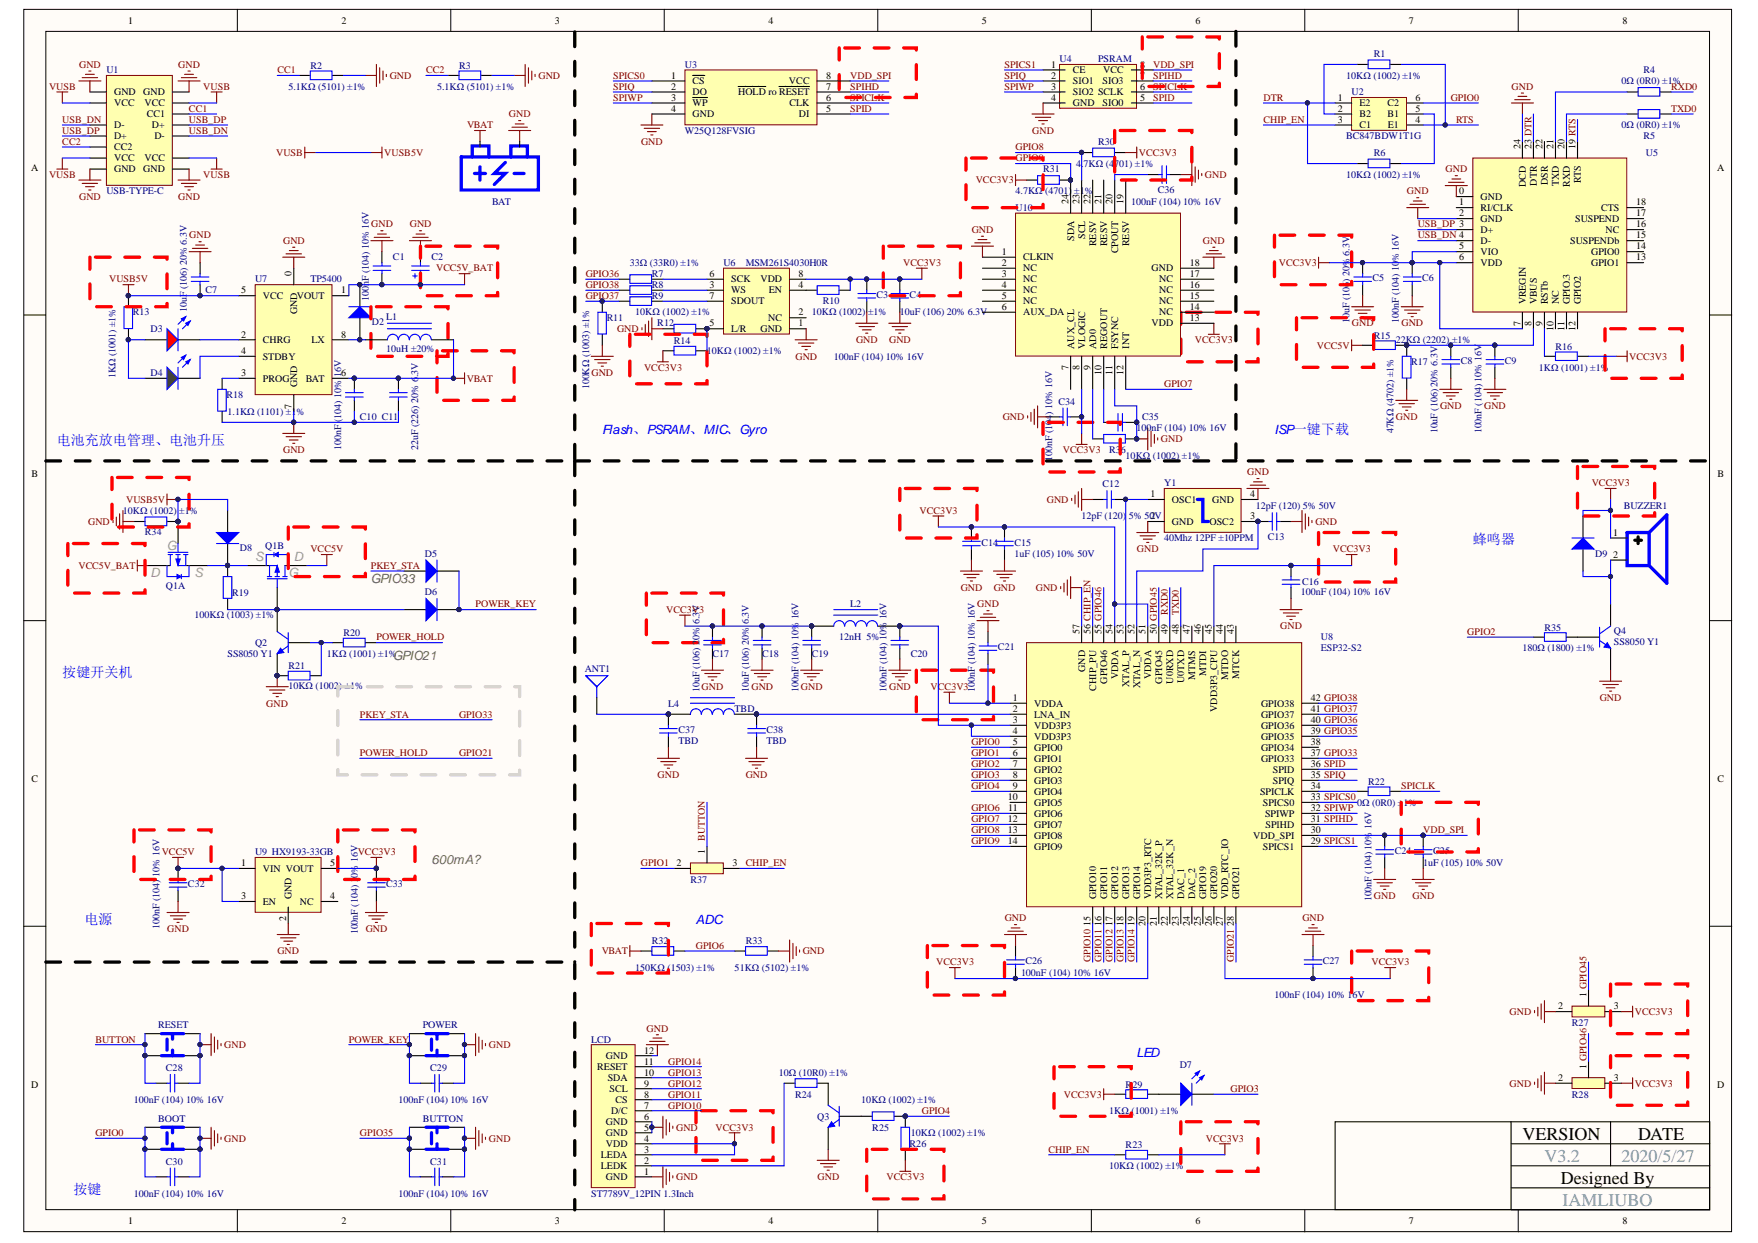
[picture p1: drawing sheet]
<svg xmlns="http://www.w3.org/2000/svg" width="297mm" height="210mm" viewBox="0 0 297 210" stroke-linecap="round" stroke-linejoin="round" font-family="sans-serif">
<defs><g id="words">
<g font-size="3">
<text x="257.2" y="192.5">VERSION</text>
<text x="276.8" y="192.5">DATE</text>
<text x="263.7" y="199.9">Designed By</text>
</g>
<g font-size="3" fill="#45cc9c">
<text x="260.9" y="196.2">V3.2</text>
<text x="274" y="196.2">2020/5/27</text>
<text x="264" y="203.6">IAMLIUBO</text>
</g>
<g font-size="2.4" fill="#00f">
<text x="9.6" y="75.2">电池充放电管理、电池升压</text>
<text x="248.9" y="91.9">蜂鸣器</text>
<text x="10.5" y="114.2">按键开关机</text>
<text x="14.3" y="156.1">电源</text>
<text x="12.4" y="201.6">按键</text>
</g>
<g font-size="2.2" fill="#00f">
<text x="101.8" y="73.3">Flash、PSRAM、MIC、Gyro</text>
<text x="215.4" y="73.3">ISP一键下载</text>
<text x="117.6" y="156.1">ADC</text>
<text x="192.1" y="178.4">LED</text>
</g>
<g font-size="2.2" fill="#999">
<text x="28.2" y="92.9">G</text>
<text x="43.1" y="94.7">S</text>
<text x="49.7" y="94.7">D</text>
<text x="25.4" y="97.5">D</text>
<text x="32.9" y="97.5">S</text>
<text x="48.7" y="97.5">G</text>
</g>
<g font-size="2.2" fill="#666">
<text x="62.7" y="98.4">GPIO33</text>
<text x="66.4" y="111.5">GPIO21</text>
<text x="72.9" y="145.9">600mA?</text>
</g>
<g font-size="1.7">
<text x="21.7" y="4">1</text>
<text x="57.7" y="4">2</text>
<text x="93.8" y="4">3</text>
<text x="129.8" y="4">4</text>
<text x="165.9" y="4">5</text>
<text x="202" y="4">6</text>
<text x="238.1" y="4">7</text>
<text x="274.1" y="4">8</text>
<text x="177.6" y="11.5">1</text>
<text x="192.6" y="11.5">8</text>
<text x="19.3" y="16.1">GND</text>
<text x="19.3" y="18">VCC</text>
<text x="24.2" y="16.1">GND</text>
<text x="24.4" y="18">VCC</text>
<text x="113.4" y="13.3">1</text>
<text x="113.4" y="15.2">2</text>
<text x="113.4" y="17">3</text>
<text x="117" y="14.2">CS</text>
<text x="117" y="16.1">DO</text>
<text x="117" y="18">WP</text>
<text x="124.7" y="16.1">HOLD ro RESET</text>
<text x="133.3" y="14.2">VCC</text>
<text x="133.4" y="18">CLK</text>
<text x="139.6" y="17">6</text>
<text x="139.6" y="15.2">7</text>
<text x="139.6" y="13.3">8</text>
<text x="177.6" y="13.3">2</text>
<text x="177.6" y="15.2">3</text>
<text x="177.6" y="17">4</text>
<text x="181.3" y="12.4">CE</text>
<text x="181.3" y="14.2">SIO1</text>
<text x="181.3" y="16.1">SIO2 SCLK</text>
<text x="181.3" y="18">GND</text>
<text x="186.3" y="18">SIO0</text>
<text x="186.3" y="14.2">SIO3</text>
<text x="186.4" y="12.4">VCC</text>
<text x="192.6" y="17">5</text>
<text x="192.6" y="15.2">6</text>
<text x="192.6" y="13.3">7</text>
<text x="226.1" y="17">1</text>
<text x="229.7" y="18">E2</text>
<text x="234.4" y="18">C2</text>
<text x="239.2" y="17">6</text>
<text x="19.3" y="21.7">D-</text>
<text x="19.3" y="23.5">D+</text>
<text x="24.8" y="19.8">CC1</text>
<text x="25.7" y="21.7">D+</text>
<text x="26.1" y="23.5">D-</text>
<text x="113.4" y="18.9">4</text>
<text x="117" y="19.8">GND</text>
<text x="135" y="19.8">DI</text>
<text x="139.6" y="18.9">5</text>
<text x="226.1" y="18.9">2</text>
<text x="226.1" y="20.7">3</text>
<text x="229.7" y="19.8">B2</text>
<text x="229.7" y="21.7">C1</text>
<text x="234.4" y="19.8">B1</text>
<text x="234.5" y="21.7">E1</text>
<text x="239.2" y="20.7">4</text>
<text x="239.2" y="18.9">5</text>
<text x="5.3" y="28.9">A</text>
<text x="19.3" y="25.4">CC2</text>
<text x="19.3" y="27.3">VCC</text>
<text x="19.3" y="29.1">GND</text>
<text x="24.2" y="29.1">GND</text>
<text x="24.4" y="27.3">VCC</text>
<text x="256.9" y="25.2" transform="rotate(-90 256.9 25.2)">24</text>
<text x="258.7" y="25.2" transform="rotate(-90 258.7 25.2)">23 DTR</text>
<text x="260.6" y="25.2" transform="rotate(-90 260.6 25.2)">22</text>
<text x="262.5" y="25.2" transform="rotate(-90 262.5 25.2)">21</text>
<text x="264.3" y="25.2" transform="rotate(-90 264.3 25.2)">20</text>
<text x="266.2" y="25.2" transform="rotate(-90 266.2 25.2)">19 RTS</text>
<text x="290.1" y="28.9">A</text>
<text x="180.5" y="34.5" transform="rotate(-90 180.5 34.5)">24</text>
<text x="182.4" y="34.5" transform="rotate(-90 182.4 34.5)">23</text>
<text x="184.3" y="34.5" transform="rotate(-90 184.3 34.5)">22</text>
<text x="186.1" y="34.5" transform="rotate(-90 186.1 34.5)">21</text>
<text x="188" y="34.5" transform="rotate(-90 188 34.5)">20</text>
<text x="189.9" y="34.5" transform="rotate(-90 189.9 34.5)">19</text>
<text x="246.5" y="34.7">1</text>
<text x="246.5" y="32.8">0</text>
<text x="250.2" y="35.6">RI/CLK</text>
<text x="250.2" y="33.8">GND</text>
<text x="257.8" y="31.5" transform="rotate(-90 257.8 31.5)">DCD</text>
<text x="259.7" y="31.3" transform="rotate(-90 259.7 31.3)">DTR</text>
<text x="261.5" y="31.3" transform="rotate(-90 261.5 31.3)">DSR</text>
<text x="263.4" y="31.4" transform="rotate(-90 263.4 31.4)">TXD</text>
<text x="265.3" y="31.5" transform="rotate(-90 265.3 31.5)">RXD</text>
<text x="267.1" y="31" transform="rotate(-90 267.1 31)">RTS</text>
<text x="270.5" y="35.6">CTS</text>
<text x="276.4" y="34.7">18</text>
<text x="181.5" y="40.6" transform="rotate(-90 181.5 40.6)">SDA</text>
<text x="183.3" y="40.4" transform="rotate(-90 183.3 40.4)">SCL</text>
<text x="185.2" y="41.6" transform="rotate(-90 185.2 41.6)">RESV</text>
<text x="187.1" y="41.6" transform="rotate(-90 187.1 41.6)">RESV</text>
<text x="190.8" y="41.6" transform="rotate(-90 190.8 41.6)">RESV</text>
<text x="246.5" y="36.5">2</text>
<text x="250.2" y="37.5">GND</text>
<text x="250.2" y="39.3">D+</text>
<text x="250.2" y="41.2">D-</text>
<text x="265.3" y="41.2">SUSPENDb</text>
<text x="266.2" y="37.5">SUSPEND</text>
<text x="271.3" y="39.3">NC</text>
<text x="276.4" y="40.3">15</text>
<text x="276.4" y="38.4">16</text>
<text x="276.4" y="36.5">17</text>
<text x="49.3" y="46.6" transform="rotate(-90 49.3 46.6)">0</text>
<text x="119.9" y="46.8">6</text>
<text x="123.5" y="47.7">SCK</text>
<text x="128.5" y="47.7">VDD</text>
<text x="134.9" y="46.8">8</text>
<text x="169.3" y="43.1">1</text>
<text x="169.3" y="44.9">2</text>
<text x="169.3" y="46.8">3</text>
<text x="172.9" y="44">CLKIN</text>
<text x="172.9" y="45.8">NC</text>
<text x="172.9" y="47.7">NC</text>
<text x="188.9" y="42.8" transform="rotate(-90 188.9 42.8)">CPOUT</text>
<text x="194.6" y="45.8">GND</text>
<text x="195.9" y="47.7">NC</text>
<text x="201" y="46.8">17</text>
<text x="201" y="44.9">18</text>
<text x="246.5" y="42.1">5</text>
<text x="246.5" y="44">6</text>
<text x="250.2" y="43.1">VIO</text>
<text x="250.2" y="44.9">VDD</text>
<text x="268.9" y="44.9">GPIO1</text>
<text x="268.9" y="43.1">GPIO0</text>
<text x="276.4" y="44">13</text>
<text x="276.4" y="42.1">14</text>
<text x="40.8" y="49.6">5</text>
<text x="44.4" y="50.5">VCC</text>
<text x="50.2" y="50.5">VOUT</text>
<text x="50.2" y="53" transform="rotate(-90 50.2 53)">GND</text>
<text x="57.6" y="49.6">1</text>
<text x="119.9" y="48.6">3</text>
<text x="119.9" y="50.5">7</text>
<text x="123.5" y="49.6">WS</text>
<text x="123.5" y="51.4">SDOUT</text>
<text x="129.9" y="49.6">EN</text>
<text x="134.9" y="48.6">4</text>
<text x="134.9" y="53.3">2</text>
<text x="169.3" y="48.6">4</text>
<text x="169.3" y="50.5">5</text>
<text x="169.3" y="52.3">6</text>
<text x="172.9" y="49.6">NC</text>
<text x="172.9" y="51.4">NC</text>
<text x="172.9" y="53.3">AUX_DA</text>
<text x="195.9" y="53.3">NC</text>
<text x="195.9" y="51.4">NC</text>
<text x="195.9" y="49.6">NC</text>
<text x="201" y="52.3">14</text>
<text x="201" y="50.5">15</text>
<text x="201" y="48.6">16</text>
<text x="257.8" y="51.4" transform="rotate(-90 257.8 51.4)">VREGIN</text>
<text x="259.7" y="51.4" transform="rotate(-90 259.7 51.4)">VBUS</text>
<text x="261.5" y="51.4" transform="rotate(-90 261.5 51.4)">RSTb</text>
<text x="263.4" y="51.4" transform="rotate(-90 263.4 51.4)">NC</text>
<text x="265.3" y="51.4" transform="rotate(-90 265.3 51.4)">GPIO.3</text>
<text x="267.1" y="51.4" transform="rotate(-90 267.1 51.4)">GPIO2</text>
<text x="40.8" y="57">2</text>
<text x="40.8" y="59.8">4</text>
<text x="44.4" y="58">CHRG</text>
<text x="52.6" y="58">LX</text>
<text x="57.6" y="57">8</text>
<text x="119.9" y="55.1">5</text>
<text x="123.5" y="56.1">L/R</text>
<text x="128.5" y="56.1">GND</text>
<text x="129.8" y="54.2">NC</text>
<text x="134.9" y="55.1">1</text>
<text x="181.5" y="58.9" transform="rotate(-90 181.5 58.9)">AUX_CL</text>
<text x="183.3" y="58.9" transform="rotate(-90 183.3 58.9)">VLOGIC</text>
<text x="185.2" y="58.9" transform="rotate(-90 185.2 58.9)">AD0</text>
<text x="187.1" y="58.9" transform="rotate(-90 187.1 58.9)">REGOUT</text>
<text x="188.9" y="58.9" transform="rotate(-90 188.9 58.9)">FSYNC</text>
<text x="190.8" y="58.9" transform="rotate(-90 190.8 58.9)">INT</text>
<text x="194.6" y="55.1">VDD</text>
<text x="201" y="54.2">13</text>
<text x="256.9" y="55.1" transform="rotate(-90 256.9 55.1)">7</text>
<text x="258.7" y="55.1" transform="rotate(-90 258.7 55.1)">8</text>
<text x="260.6" y="55.1" transform="rotate(-90 260.6 55.1)">9</text>
<text x="262.5" y="55.9" transform="rotate(-90 262.5 55.9)">10</text>
<text x="264.3" y="55.9" transform="rotate(-90 264.3 55.9)">11</text>
<text x="266.2" y="55.9" transform="rotate(-90 266.2 55.9)">12</text>
<text x="40.8" y="63.5">3</text>
<text x="44.4" y="64.5">PROG</text>
<text x="44.4" y="60.8">STDBY</text>
<text x="50.2" y="65.4" transform="rotate(-90 50.2 65.4)">GND</text>
<text x="51.7" y="64.5">BAT</text>
<text x="57.6" y="63.5">6</text>
<text x="180.5" y="62.5" transform="rotate(-90 180.5 62.5)">7</text>
<text x="182.4" y="62.5" transform="rotate(-90 182.4 62.5)">8</text>
<text x="184.3" y="62.5" transform="rotate(-90 184.3 62.5)">9</text>
<text x="186.1" y="63.3" transform="rotate(-90 186.1 63.3)">10</text>
<text x="188" y="63.3" transform="rotate(-90 188 63.3)">11</text>
<text x="189.9" y="63.3" transform="rotate(-90 189.9 63.3)">12</text>
<text x="49.3" y="69" transform="rotate(-90 49.3 69)">7</text>
<text x="5.3" y="80.5">B</text>
<text x="194.4" y="84">1</text>
<text x="211.3" y="84">4</text>
<text x="290.2" y="80.5">B</text>
<text x="194.4" y="87.7">2</text>
<text x="198" y="84.9">OSC1</text>
<text x="198" y="88.6">GND</text>
<text x="204.4" y="88.6">OSC2</text>
<text x="204.8" y="84.9">GND</text>
<text x="211.3" y="87.7">3</text>
<text x="272.6" y="90.5">1</text>
<text x="272.6" y="94.2">2</text>
<text x="182.4" y="107.1" transform="rotate(-90 182.4 107.1)">57</text>
<text x="184.3" y="107.1" transform="rotate(-90 184.3 107.1)">56 CHIP_EN</text>
<text x="186.1" y="107.1" transform="rotate(-90 186.1 107.1)">55 GPIO46</text>
<text x="188" y="107.1" transform="rotate(-90 188 107.1)">54</text>
<text x="189.9" y="107.1" transform="rotate(-90 189.9 107.1)">53</text>
<text x="191.7" y="107.1" transform="rotate(-90 191.7 107.1)">52</text>
<text x="193.6" y="107.1" transform="rotate(-90 193.6 107.1)">51</text>
<text x="195.4" y="107.1" transform="rotate(-90 195.4 107.1)">50 GPIO45</text>
<text x="197.3" y="107.1" transform="rotate(-90 197.3 107.1)">49</text>
<text x="199.2" y="107.1" transform="rotate(-90 199.2 107.1)">48</text>
<text x="201" y="107.1" transform="rotate(-90 201 107.1)">47</text>
<text x="202.9" y="107.1" transform="rotate(-90 202.9 107.1)">46</text>
<text x="204.7" y="107.1" transform="rotate(-90 204.7 107.1)">45</text>
<text x="206.6" y="107.1" transform="rotate(-90 206.6 107.1)">44</text>
<text x="208.5" y="107.1" transform="rotate(-90 208.5 107.1)">43</text>
<text x="183.3" y="113.5" transform="rotate(-90 183.3 113.5)">GND</text>
<text x="171.1" y="118.4">1</text>
<text x="174.8" y="119.3">VDDA</text>
<text x="185.2" y="116.6" transform="rotate(-90 185.2 116.6)">CHIP_PU</text>
<text x="187.1" y="115.4" transform="rotate(-90 187.1 115.4)">GPIO46</text>
<text x="188.9" y="114.7" transform="rotate(-90 188.9 114.7)">VDDA</text>
<text x="190.8" y="115.9" transform="rotate(-90 190.8 115.9)">XTAL_P</text>
<text x="192.6" y="116.2" transform="rotate(-90 192.6 116.2)">XTAL_N</text>
<text x="194.5" y="114.7" transform="rotate(-90 194.5 114.7)">VDDA</text>
<text x="196.4" y="115.4" transform="rotate(-90 196.4 115.4)">GPIO45</text>
<text x="198.2" y="115.4" transform="rotate(-90 198.2 115.4)">U0RXD</text>
<text x="200.1" y="115.3" transform="rotate(-90 200.1 115.3)">U0TXD</text>
<text x="201.9" y="114.8" transform="rotate(-90 201.9 114.8)">MTMS</text>
<text x="203.8" y="114.1" transform="rotate(-90 203.8 114.1)">MTDI</text>
<text x="207.5" y="114.8" transform="rotate(-90 207.5 114.8)">MTDO</text>
<text x="209.4" y="114.7" transform="rotate(-90 209.4 114.7)">MTCK</text>
<text x="213.1" y="119.3">GPIO38</text>
<text x="221.5" y="118.4">42 GPIO38</text>
<text x="171.1" y="120.2">2</text>
<text x="171.1" y="122.1">3</text>
<text x="171.1" y="124">4</text>
<text x="171.1" y="125.8">5</text>
<text x="174.8" y="121.2">LNA_IN</text>
<text x="174.8" y="123">VDD3P3</text>
<text x="174.8" y="124.9">VDD3P3</text>
<text x="205.7" y="120.2" transform="rotate(-90 205.7 120.2)">VDD3P3_CPU</text>
<text x="213.1" y="124.9">GPIO35</text>
<text x="213.1" y="123">GPIO36</text>
<text x="213.1" y="121.2">GPIO37</text>
<text x="221.5" y="125.8">38</text>
<text x="221.5" y="124">39 GPIO35</text>
<text x="221.5" y="122.1">40 GPIO36</text>
<text x="221.5" y="120.2">41 GPIO37</text>
<text x="171.1" y="127.7">6</text>
<text x="171.1" y="129.5">7</text>
<text x="171.1" y="131.4">8</text>
<text x="174.8" y="126.7">GPIO0</text>
<text x="174.8" y="128.6">GPIO1</text>
<text x="174.8" y="130.5">GPIO2</text>
<text x="213.1" y="128.6">GPIO33</text>
<text x="213.1" y="126.7">GPIO34</text>
<text x="215.1" y="130.5">SPID</text>
<text x="221.5" y="131.4">35 SPIQ</text>
<text x="221.5" y="129.5">36 SPID</text>
<text x="221.5" y="127.7">37 GPIO33</text>
<text x="5.3" y="132.1">C</text>
<text x="170.3" y="135.1">10</text>
<text x="170.4" y="137">11</text>
<text x="171.1" y="133.3">9</text>
<text x="174.8" y="132.3">GPIO3</text>
<text x="174.8" y="134.2">GPIO4</text>
<text x="174.8" y="136">GPIO5</text>
<text x="174.8" y="137.9">GPIO6</text>
<text x="212.9" y="134.2">SPICLK</text>
<text x="213.4" y="136">SPICS0</text>
<text x="213.7" y="137.9">SPIWP</text>
<text x="215.1" y="132.3">SPIQ</text>
<text x="221.5" y="137">32 SPIWP</text>
<text x="221.5" y="135.1">33 SPICS0</text>
<text x="221.5" y="133.3">34</text>
<text x="290.2" y="132.1">C</text>
<text x="170.3" y="138.9">12</text>
<text x="170.3" y="140.7">13</text>
<text x="170.3" y="142.6">14</text>
<text x="174.8" y="139.8">GPIO7</text>
<text x="174.8" y="141.7">GPIO8</text>
<text x="174.8" y="143.5">GPIO9</text>
<text x="211.8" y="141.7">VDD_SPI</text>
<text x="213.4" y="143.5">SPICS1</text>
<text x="213.8" y="139.8">SPIHD</text>
<text x="221.5" y="142.6">29 SPICS1</text>
<text x="221.5" y="140.7">30</text>
<text x="221.5" y="138.9">31 SPIHD</text>
<text x="40.8" y="146.3">1</text>
<text x="44.4" y="147.2">VIN VOUT</text>
<text x="55.8" y="146.3">5</text>
<text x="114.3" y="146.3">2</text>
<text x="119.1" y="144.2" transform="rotate(-90 119.1 144.2)">1</text>
<text x="123.7" y="146.3">3</text>
<text x="40.8" y="151.9">3</text>
<text x="44.4" y="152.8">EN</text>
<text x="48.3" y="155.5" transform="rotate(-90 48.3 155.5)">2</text>
<text x="49.3" y="151.8" transform="rotate(-90 49.3 151.8)">GND</text>
<text x="50.7" y="152.8">NC</text>
<text x="55.8" y="151.9">4</text>
<text x="185.2" y="151.8" transform="rotate(-90 185.2 151.8)">GPIO10</text>
<text x="187.1" y="151.8" transform="rotate(-90 187.1 151.8)">GPIO11</text>
<text x="188.9" y="151.8" transform="rotate(-90 188.9 151.8)">GPIO12</text>
<text x="190.8" y="151.8" transform="rotate(-90 190.8 151.8)">GPIO13</text>
<text x="192.6" y="151.8" transform="rotate(-90 192.6 151.8)">GPIO14</text>
<text x="194.5" y="151.8" transform="rotate(-90 194.5 151.8)">VDD3P3_RTC</text>
<text x="196.4" y="151.8" transform="rotate(-90 196.4 151.8)">XTAL_32K_P</text>
<text x="198.2" y="151.8" transform="rotate(-90 198.2 151.8)">XTAL_32K_N</text>
<text x="200.1" y="151.8" transform="rotate(-90 200.1 151.8)">DAC_1</text>
<text x="201.9" y="151.8" transform="rotate(-90 201.9 151.8)">DAC_2</text>
<text x="203.8" y="151.8" transform="rotate(-90 203.8 151.8)">GPIO19</text>
<text x="205.7" y="151.8" transform="rotate(-90 205.7 151.8)">GPIO20</text>
<text x="207.5" y="151.8" transform="rotate(-90 207.5 151.8)">VDD_RTC_IO</text>
<text x="209.4" y="151.8" transform="rotate(-90 209.4 151.8)">GPIO21</text>
<text x="184.3" y="156.3" transform="rotate(-90 184.3 156.3)">15</text>
<text x="186.1" y="156.3" transform="rotate(-90 186.1 156.3)">16</text>
<text x="188" y="156.3" transform="rotate(-90 188 156.3)">17</text>
<text x="189.9" y="156.3" transform="rotate(-90 189.9 156.3)">18</text>
<text x="191.7" y="156.3" transform="rotate(-90 191.7 156.3)">19</text>
<text x="193.6" y="156.3" transform="rotate(-90 193.6 156.3)">20</text>
<text x="195.4" y="156.3" transform="rotate(-90 195.4 156.3)">21</text>
<text x="197.3" y="156.3" transform="rotate(-90 197.3 156.3)">22</text>
<text x="199.2" y="156.3" transform="rotate(-90 199.2 156.3)">23</text>
<text x="201" y="156.3" transform="rotate(-90 201 156.3)">24</text>
<text x="202.9" y="156.3" transform="rotate(-90 202.9 156.3)">25</text>
<text x="204.7" y="156.3" transform="rotate(-90 204.7 156.3)">26</text>
<text x="206.6" y="156.3" transform="rotate(-90 206.6 156.3)">27</text>
<text x="208.5" y="156.3" transform="rotate(-90 208.5 156.3)">28</text>
<text x="263.3" y="170.5">2</text>
<text x="268.1" y="168.4" transform="rotate(-90 268.1 168.4)">1 GPIO45</text>
<text x="272.7" y="170.5">3</text>
<text x="102.4" y="178.8">GND</text>
<text x="108.9" y="179.8">11</text>
<text x="108.9" y="177.9">12</text>
<text x="5.3" y="183.7">D</text>
<text x="100.9" y="180.7">RESET</text>
<text x="102.7" y="182.6">SDA</text>
<text x="103" y="184.4">SCL</text>
<text x="108.9" y="185.3">8</text>
<text x="108.9" y="183.5">9</text>
<text x="108.9" y="181.6">10</text>
<text x="263.3" y="182.6">2</text>
<text x="268.1" y="180.5" transform="rotate(-90 268.1 180.5)">1 GPIO46</text>
<text x="272.7" y="182.6">3</text>
<text x="290.1" y="183.7">D</text>
<text x="102.4" y="191.8">GND</text>
<text x="102.4" y="190">GND</text>
<text x="103.2" y="188.1">D/C</text>
<text x="104" y="186.3">CS</text>
<text x="108.9" y="190.9">5</text>
<text x="108.9" y="189.1">6</text>
<text x="108.9" y="187.2">7</text>
<text x="101.5" y="197.4">LEDK</text>
<text x="101.5" y="195.6">LEDA</text>
<text x="102.4" y="193.7">VDD</text>
<text x="108.9" y="196.5">2</text>
<text x="108.9" y="194.6">3</text>
<text x="108.9" y="192.8">4</text>
<text x="102.4" y="199.3">GND</text>
<text x="108.9" y="198.4">1</text>
<text x="21.7" y="206.7">1</text>
<text x="57.7" y="206.7">2</text>
<text x="93.8" y="206.7">3</text>
<text x="129.8" y="206.7">4</text>
<text x="165.9" y="206.7">5</text>
<text x="202" y="206.7">6</text>
<text x="238.1" y="206.7">7</text>
<text x="274.1" y="206.7">8</text>
</g>
<g font-size="1.7" fill="#800000">
<text x="13.4" y="11.5">GND</text>
<text x="30.1" y="11.5">GND</text>
<text x="169.7" y="11.5">SPICS1</text>
<text x="194.8" y="11.5">VDD_SPI</text>
<text x="8.3" y="15.2">VUSB</text>
<text x="34.3" y="15.2">VUSB</text>
<text x="46.9" y="12.4">CC1</text>
<text x="65.9" y="13.3">GND</text>
<text x="72" y="12.4">CC2</text>
<text x="91" y="13.3">GND</text>
<text x="103.6" y="17">SPIWP</text>
<text x="103.6" y="15.2">SPIQ</text>
<text x="103.6" y="13.3">SPICS0</text>
<text x="143.7" y="13.3">VDD_SPI</text>
<text x="143.7" y="17">SPICLK</text>
<text x="143.7" y="15.2">SPIHD</text>
<text x="169.7" y="13.3">SPIQ</text>
<text x="169.7" y="15.2">SPIWP</text>
<text x="194.8" y="15.2">SPICLK</text>
<text x="194.8" y="17">SPID</text>
<text x="194.8" y="13.3">SPIHD</text>
<text x="213.5" y="17">DTR</text>
<text x="245.1" y="17">GPIO0</text>
<text x="255.4" y="15.2">GND</text>
<text x="282.3" y="15.2">RXD0</text>
<text x="10.5" y="22.6">USB_DP</text>
<text x="10.5" y="20.7">USB_DN</text>
<text x="31.9" y="18.9">CC1</text>
<text x="31.9" y="20.7">USB_DP</text>
<text x="31.9" y="22.6">USB_DN</text>
<text x="78.9" y="21.7">VBAT</text>
<text x="86" y="19.8">GND</text>
<text x="143.7" y="18.9">SPID</text>
<text x="174.4" y="22.6">GND</text>
<text x="213.5" y="20.7">CHIP_EN</text>
<text x="246.1" y="20.7">RTS</text>
<text x="282.3" y="18.9">TXD0</text>
<text x="10.5" y="24.5">CC2</text>
<text x="46.6" y="26.3">VUSB</text>
<text x="64.9" y="26.3">VUSB5V</text>
<text x="108.3" y="24.5">GND</text>
<text x="171.6" y="25.4">GPIO8</text>
<text x="171.6" y="27.3">GPIO9</text>
<text x="192.4" y="26.3">VCC3V3</text>
<text x="244.2" y="29.1">GND</text>
<text x="8.3" y="30">VUSB</text>
<text x="13.4" y="33.8">GND</text>
<text x="30.1" y="33.8">GND</text>
<text x="34.3" y="30">VUSB</text>
<text x="164.9" y="31">VCC3V3</text>
<text x="203.6" y="30">GND</text>
<text x="237.7" y="32.8">GND</text>
<text x="32" y="40.3">GND</text>
<text x="47.8" y="41.2">GND</text>
<text x="62.7" y="38.4">GND</text>
<text x="69.2" y="38.4">GND</text>
<text x="164.2" y="39.3">GND</text>
<text x="203.3" y="41.2">GND</text>
<text x="239.5" y="38.4">USB_DP 3</text>
<text x="239.5" y="40.3">USB_DN 4</text>
<text x="18.4" y="47.7">VUSB5V</text>
<text x="73.7" y="45.8">VCC5V_BAT</text>
<text x="99" y="46.8">GPIO36</text>
<text x="152.6" y="44.9">VCC3V3</text>
<text x="216.1" y="44.9">VCC3V3</text>
<text x="99" y="50.5">GPIO37</text>
<text x="99" y="48.6">GPIO38</text>
<text x="104.3" y="56.1">GND</text>
<text x="144.6" y="58">GND</text>
<text x="150.2" y="58">GND</text>
<text x="201.9" y="58">VCC3V3</text>
<text x="222.5" y="58.9">VCC5V</text>
<text x="228.4" y="55.1">GND</text>
<text x="236.8" y="55.1">GND</text>
<text x="78.9" y="64.5">VBAT</text>
<text x="99.9" y="63.5">GND</text>
<text x="108.8" y="62.6">VCC3V3</text>
<text x="134.4" y="60.8">GND</text>
<text x="196.7" y="65.4">GPIO7</text>
<text x="275.3" y="60.8">VCC3V3</text>
<text x="169.4" y="71">GND</text>
<text x="235.9" y="71">GND</text>
<text x="243.3" y="69.1">GND</text>
<text x="250.8" y="69.1">GND</text>
<text x="47.8" y="76.6">GND</text>
<text x="179.6" y="76.6">VCC3V3</text>
<text x="196.2" y="74.7">GND</text>
<text x="210.7" y="80.3">GND</text>
<text x="268.9" y="82.1">VCC3V3</text>
<text x="14.9" y="88.6">GND</text>
<text x="21.3" y="84.9">VUSB5V</text>
<text x="155.4" y="86.8">VCC3V3</text>
<text x="176.9" y="84.9">GND</text>
<text x="222.2" y="88.6">GND</text>
<text x="52.4" y="93.3">VCC5V</text>
<text x="192.1" y="93.3">GND</text>
<text x="225.2" y="93.3">VCC3V3</text>
<text x="13.3" y="96.1">VCC5V_BAT</text>
<text x="62.7" y="96.1">PKEY_STA</text>
<text x="162.3" y="99.8">GND</text>
<text x="167.9" y="99.8">GND</text>
<text x="175" y="99.8">GND</text>
<text x="80.4" y="102.6">POWER_KEY</text>
<text x="112.5" y="103.5">VCC3V3</text>
<text x="165.1" y="102.6">GND</text>
<text x="197.3" y="103.9" transform="rotate(-90 197.3 103.9)">RXD0</text>
<text x="199.2" y="103.9" transform="rotate(-90 199.2 103.9)">TXD0</text>
<text x="216.3" y="106.3">GND</text>
<text x="247.9" y="107.2">GPIO2</text>
<text x="63.6" y="108.2">POWER_HOLD</text>
<text x="45" y="119.3">GND</text>
<text x="118.5" y="116.5">GND</text>
<text x="127" y="116.5">GND</text>
<text x="135.3" y="116.5">GND</text>
<text x="150.2" y="116.5">GND</text>
<text x="157.2" y="116.5">VCC3V3</text>
<text x="270.3" y="118.4">GND</text>
<text x="60.8" y="121.2">PKEY_STA</text>
<text x="77.6" y="121.2">GPIO33</text>
<text x="164.1" y="125.8">GPIO0</text>
<text x="60.8" y="127.7">POWER_HOLD</text>
<text x="77.6" y="127.7">GPIO21</text>
<text x="111.1" y="131.4">GND</text>
<text x="126" y="131.4">GND</text>
<text x="164.1" y="131.4">GPIO3</text>
<text x="164.1" y="129.5">GPIO2</text>
<text x="164.1" y="127.7">GPIO1</text>
<text x="164.1" y="133.3">GPIO4</text>
<text x="164.1" y="137">GPIO6</text>
<text x="236.8" y="133.3">SPICLK</text>
<text x="119.1" y="142" transform="rotate(-90 119.1 142)">BUTTON</text>
<text x="164.1" y="140.7">GPIO8</text>
<text x="164.1" y="142.6">GPIO9</text>
<text x="164.1" y="138.9">GPIO7</text>
<text x="240.5" y="140.7">VDD_SPI</text>
<text x="27.3" y="144.4">VCC5V</text>
<text x="60.4" y="144.4">VCC3V3</text>
<text x="108.3" y="146.3">GPIO1</text>
<text x="126" y="146.3">CHIP_EN</text>
<text x="169.8" y="155.6">GND</text>
<text x="220.1" y="155.6">GND</text>
<text x="232.1" y="151.9">GND</text>
<text x="238.7" y="151.9">GND</text>
<text x="28.3" y="157.5">GND</text>
<text x="46.9" y="161.2">GND</text>
<text x="61.8" y="157.5">GND</text>
<text x="101.7" y="161.2">VBAT</text>
<text x="117.6" y="160.2">GPIO6</text>
<text x="135.6" y="161.2">GND</text>
<text x="158.2" y="163">VCC3V3</text>
<text x="184.3" y="162.4" transform="rotate(-90 184.3 162.4)">GPIO10</text>
<text x="186.1" y="162.4" transform="rotate(-90 186.1 162.4)">GPIO11</text>
<text x="188" y="162.4" transform="rotate(-90 188 162.4)">GPIO12</text>
<text x="189.9" y="162.4" transform="rotate(-90 189.9 162.4)">GPIO13</text>
<text x="191.7" y="162.4" transform="rotate(-90 191.7 162.4)">GPIO14</text>
<text x="208.5" y="162.4" transform="rotate(-90 208.5 162.4)">GPIO21</text>
<text x="231.7" y="163">VCC3V3</text>
<text x="255.1" y="171.4">GND</text>
<text x="276.2" y="171.4">VCC3V3</text>
<text x="16.1" y="176">BUTTON</text>
<text x="37.9" y="177">GND</text>
<text x="59" y="176">POWER_KEY</text>
<text x="82.6" y="177">GND</text>
<text x="109.2" y="174.2">GND</text>
<text x="112.9" y="179.8">GPIO14</text>
<text x="112.9" y="185.3">GPIO11</text>
<text x="112.9" y="183.5">GPIO12</text>
<text x="112.9" y="181.6">GPIO13</text>
<text x="179.7" y="185.3">VCC3V3</text>
<text x="207.9" y="184.4">GPIO3</text>
<text x="255.1" y="183.5">GND</text>
<text x="276.2" y="183.5">VCC3V3</text>
<text x="16.1" y="191.8">GPIO0</text>
<text x="60.8" y="191.8">GPIO35</text>
<text x="112.9" y="187.2">GPIO10</text>
<text x="114.2" y="190.9">GND</text>
<text x="120.9" y="190.9">VCC3V3</text>
<text x="155.8" y="188.1">GPIO4</text>
<text x="37.9" y="192.8">GND</text>
<text x="82.6" y="192.8">GND</text>
<text x="177.2" y="194.6">CHIP_EN</text>
<text x="203.8" y="192.8">VCC3V3</text>
<text x="114.2" y="199.3">GND</text>
<text x="138.1" y="199.3">GND</text>
<text x="149.8" y="199.3">VCC3V3</text>
</g>
<g font-size="1.7" fill="#000080">
<text x="52.4" y="11.6">R2</text>
<text x="77.6" y="11.6">R3</text>
<text x="115.7" y="11.5">U3</text>
<text x="179" y="10.5">U4</text>
<text x="185.5" y="10.5">PSRAM</text>
<text x="232.1" y="9.6">R1</text>
<text x="18" y="12.4">U1</text>
<text x="48.7" y="15.2">5.1KΩ (5101) ±1%</text>
<text x="73.8" y="15.2">5.1KΩ (5101) ±1%</text>
<text x="227.5" y="13.3">10KΩ (1002) ±1%</text>
<text x="228.4" y="16.1">U2</text>
<text x="274" y="14.2">0Ω (0R0) ±1%</text>
<text x="277.7" y="12.4">R4</text>
<text x="115.7" y="22.6">W25Q128FVSIG</text>
<text x="227.5" y="23.5">BC847BDW1T1G</text>
<text x="274" y="21.7">0Ω (0R0) ±1%</text>
<text x="277.7" y="23.5">R5</text>
<text x="176.2" y="29.1">R31</text>
<text x="181.8" y="28.2">4.7KΩ (4701) ±1%</text>
<text x="185.5" y="24.5">R30</text>
<text x="232.1" y="26.3">R6</text>
<text x="278.1" y="26.3">U5</text>
<text x="18" y="32.8">USB-TYPE-C</text>
<text x="83.1" y="34.7">BAT</text>
<text x="171.6" y="32.8">4.7KΩ</text>
<text x="171.6" y="35.6">U10</text>
<text x="176.6" y="32.8">(4701)</text>
<text x="181.5" y="32.8">±1%</text>
<text x="191.1" y="34.7">100nF (104) 10% 16V</text>
<text x="195.6" y="32.7">C36</text>
<text x="227.5" y="30">10KΩ (1002) ±1%</text>
<text x="43.1" y="47.7">U7</text>
<text x="52.4" y="47.7">TP5400</text>
<text x="66.4" y="44">C1</text>
<text x="72.9" y="44">C2</text>
<text x="106.4" y="44.9">33Ω (33R0) ±1%</text>
<text x="110.1" y="46.8">R7</text>
<text x="122.2" y="44.9">U6</text>
<text x="126" y="44.9">MSM261S4030H0R</text>
<text x="228" y="47.7" transform="rotate(-90 228 47.7)">) 20% 6.3V</text>
<text x="231.9" y="47.5">C5</text>
<text x="236.4" y="44.2" transform="rotate(-90 236.4 44.2)">% 16V</text>
<text x="240.3" y="47.5">C6</text>
<text x="22.5" y="53.3">R13</text>
<text x="31.6" y="52.7" transform="rotate(-90 31.6 52.7)">10uF (106) 20% 6.3V</text>
<text x="34.7" y="49.6">C7</text>
<text x="62.3" y="50.9" transform="rotate(-90 62.3 50.9)">100nF (104) 10% 16V</text>
<text x="107.3" y="53.3">10KΩ (1002) ±1%</text>
<text x="110.1" y="48.6">R8</text>
<text x="110.1" y="50.5">R9</text>
<text x="137.2" y="53.3">10KΩ (1002) ±1%</text>
<text x="139" y="51.4">R10</text>
<text x="148.1" y="50.3">C3</text>
<text x="152" y="53.3">10uF (106) 20% 6.3V</text>
<text x="153.7" y="50.3">C4</text>
<text x="25.4" y="56.1">D3</text>
<text x="62.8" y="55">D2</text>
<text x="65.3" y="54">L1</text>
<text x="65.3" y="59.4">10uH ±20%</text>
<text x="102.5" y="54.2">R11</text>
<text x="111.1" y="55.1">R12</text>
<text x="113.9" y="58.1">R14</text>
<text x="119.4" y="59.8">10KΩ (1002) ±1%</text>
<text x="228" y="54.6" transform="rotate(-90 228 54.6)">10uF (106</text>
<text x="232.1" y="57.2">R15</text>
<text x="235.8" y="58">22KΩ (2202) ±1%</text>
<text x="236.4" y="54.6" transform="rotate(-90 236.4 54.6)">100nF (104) 10</text>
<text x="262.8" y="59.1">R16</text>
<text x="19.5" y="63.9" transform="rotate(-90 19.5 63.9)">1KΩ (1001) ±1%</text>
<text x="25.4" y="63.5">D4</text>
<text x="57.6" y="63.7" transform="rotate(-90 57.6 63.7)">16V</text>
<text x="70.7" y="63.7" transform="rotate(-90 70.7 63.7)">.3V</text>
<text x="99.6" y="65.7" transform="rotate(-90 99.6 65.7)">100KΩ (1003) ±1%</text>
<text x="140.9" y="60.8">100nF (104) 10% 16V</text>
<text x="238.4" y="61.7">R17</text>
<text x="246.8" y="61.5">C8</text>
<text x="254.3" y="61.5">C9</text>
<text x="260" y="62.6">1KΩ (1001) ±1%</text>
<text x="38.3" y="67.3">R18</text>
<text x="38.4" y="70">1.1KΩ (1101) ±1%</text>
<text x="57.6" y="71.3" transform="rotate(-90 57.6 71.3)">(104) 10%</text>
<text x="60.8" y="71">C10 C11</text>
<text x="177.8" y="70.9" transform="rotate(-90 177.8 70.9)">4) 10% 16V</text>
<text x="178.9" y="68.4">C34</text>
<text x="193" y="71">C35</text>
<text x="57.6" y="76" transform="rotate(-90 57.6 76)">100nF</text>
<text x="70.7" y="76" transform="rotate(-90 70.7 76)">22uF (226) 20% 6</text>
<text x="177.8" y="77.8" transform="rotate(-90 177.8 77.8)">100nF (10</text>
<text x="187.4" y="76.6">R36</text>
<text x="190.2" y="77.5">10KΩ (1002) ±1%</text>
<text x="192.1" y="72.8">100nF (104) 10% 16V</text>
<text x="235.4" y="73.2" transform="rotate(-90 235.4 73.2)">47KΩ (4702) ±1%</text>
<text x="242.9" y="73.2" transform="rotate(-90 242.9 73.2)">10uF (106) 20% 6.3V</text>
<text x="250.3" y="73.2" transform="rotate(-90 250.3 73.2)">100nF (104) 10% 16V</text>
<text x="186.3" y="82.3">C12</text>
<text x="196.7" y="82.1">Y1</text>
<text x="20.8" y="86.8">10KΩ (1002)</text>
<text x="30.3" y="86.8">±1%</text>
<text x="182.7" y="87.7">12pF (120) 5% 50V</text>
<text x="212.2" y="86">12pF (120) 5% 50V</text>
<text x="274.4" y="86">BUZZE</text>
<text x="279.8" y="86">R1</text>
<text x="24.5" y="90.3">R34</text>
<text x="40.5" y="93.1">D8</text>
<text x="44.8" y="92.7">Q1B</text>
<text x="71.8" y="94">D5</text>
<text x="165.8" y="92.2">C14</text>
<text x="171.4" y="92.2">C15</text>
<text x="171.4" y="94">1uF (105) 10% 50V</text>
<text x="196.7" y="91.4">40Mhz 12PF ±10PPM</text>
<text x="214.2" y="91.3">C13</text>
<text x="269.5" y="94">D9</text>
<text x="28" y="99.4">Q1A</text>
<text x="39.2" y="100.7">R19</text>
<text x="71.8" y="100.6">D6</text>
<text x="219.8" y="100.6">100nF (104) 10% 16V</text>
<text x="220" y="98.9">C16</text>
<text x="32.9" y="104.4">100KΩ (1003) ±1%</text>
<text x="58" y="107.4">R20</text>
<text x="118.2" y="105.5" transform="rotate(-90 118.2 105.5)">6.3V</text>
<text x="126.5" y="105.5" transform="rotate(-90 126.5 105.5)">6.3V</text>
<text x="143.7" y="102.6">L2</text>
<text x="260.9" y="106.5">R35</text>
<text x="272.7" y="107.1">Q4</text>
<text x="38.4" y="110.9">SS8050 Y1</text>
<text x="43.1" y="109.1">Q2</text>
<text x="48.7" y="113">R21</text>
<text x="55.2" y="110.9">1KΩ (1001) ±1%</text>
<text x="98.8" y="113.6">ANT1</text>
<text x="118.2" y="108.1" transform="rotate(-90 118.2 108.1)">0%</text>
<text x="120.4" y="110.9">C17</text>
<text x="128.8" y="110.9">C18</text>
<text x="137.2" y="110.9">C19</text>
<text x="141.8" y="108.2">12nH 5%</text>
<text x="153.9" y="110.9">C20</text>
<text x="168.6" y="109.8">C21</text>
<text x="223.2" y="108.2">U8</text>
<text x="223.2" y="110">ESP32-S2</text>
<text x="257.2" y="110">180Ω (1800) ±1%</text>
<text x="272.7" y="108.9">SS8050 Y1</text>
<text x="48.7" y="116.4">10KΩ (1002) ±1%</text>
<text x="112.9" y="119.3">L4</text>
<text x="118.2" y="116.9" transform="rotate(-90 118.2 116.9)">10uF (106) 2</text>
<text x="126.5" y="116.9" transform="rotate(-90 126.5 116.9)">10uF (106) 20%</text>
<text x="134.9" y="116.9" transform="rotate(-90 134.9 116.9)">100nF (104) 10% 16V</text>
<text x="149.8" y="116.9" transform="rotate(-90 149.8 116.9)">100nF (104) 10% 16V</text>
<text x="164.7" y="116.9" transform="rotate(-90 164.7 116.9)">100nF (104) 10% 16V</text>
<text x="114.6" y="123.8">C37</text>
<text x="114.6" y="125.6">TBD</text>
<text x="124.1" y="120.2">TBD</text>
<text x="129.5" y="123.8">C38</text>
<text x="129.5" y="125.6">TBD</text>
<text x="229.3" y="136">0Ω (0R0) ±</text>
<text x="231.2" y="132.5">R22</text>
<text x="237.1" y="136">1%</text>
<text x="26.9" y="148.1" transform="rotate(-90 26.9 148.1)">10% 16V</text>
<text x="31.8" y="149.8">C32</text>
<text x="43.1" y="144.4">U9 HX9193-33GB</text>
<text x="60.4" y="148.2" transform="rotate(-90 60.4 148.2)">0% 16V</text>
<text x="65.3" y="149.8">C33</text>
<text x="116.6" y="149.1">R37</text>
<text x="235.7" y="144.2">C24</text>
<text x="240.5" y="146.3">1uF (105) 10% 50V</text>
<text x="242.2" y="144.2">C25</text>
<text x="231.7" y="152.2" transform="rotate(-90 231.7 152.2)">100nF (104) 10% 16V</text>
<text x="26.9" y="156.9" transform="rotate(-90 26.9 156.9)">100nF (104)</text>
<text x="60.4" y="157.8" transform="rotate(-90 60.4 157.8)">100nF (104) 1</text>
<text x="110.1" y="159.5">R32</text>
<text x="126" y="159.5">R33</text>
<text x="107.3" y="164">150KΩ (1503) ±1%</text>
<text x="124.1" y="164">51KΩ (5102) ±1%</text>
<text x="172.5" y="164.9">100nF (104) 10% 16V</text>
<text x="173.3" y="162.8">C26</text>
<text x="223.5" y="162.8">C27</text>
<text x="26.7" y="173.6">RESET</text>
<text x="71.4" y="173.6">POWER</text>
<text x="215.4" y="168.6">100nF (104) 10% 16V</text>
<text x="265.6" y="173.3">R27</text>
<text x="99.9" y="176">LCD</text>
<text x="28" y="180.9">C28</text>
<text x="72.7" y="180.9">C29</text>
<text x="131.6" y="181.6">10Ω (10R0) ±1%</text>
<text x="134.4" y="185.3">R24</text>
<text x="190.2" y="183.7">R29</text>
<text x="199.3" y="180.3">D7</text>
<text x="265.6" y="185.3">R28</text>
<text x="22.6" y="186.3">100nF (104) 10% 16V</text>
<text x="26.7" y="189.4">BOOT</text>
<text x="67.3" y="186.3">100nF (104) 10% 16V</text>
<text x="71.4" y="189.4">BUTTON</text>
<text x="138.1" y="189.1">Q3</text>
<text x="145.5" y="186.3">10KΩ (1002) ±1%</text>
<text x="147.4" y="190.9">R25</text>
<text x="153.9" y="191.8">10KΩ (1002) ±1%</text>
<text x="187.4" y="188.1">1KΩ</text>
<text x="191.2" y="188.1">(1001) ±1%</text>
<text x="28" y="196.7">C30</text>
<text x="72.7" y="196.7">C31</text>
<text x="153.7" y="193.7">R26</text>
<text x="187.4" y="197.4">10KΩ (1002) ±1%</text>
<text x="190.2" y="193.9">R23</text>
<text x="22.6" y="202.1">100nF (104) 10% 16V</text>
<text x="67.3" y="202.1">100nF (104) 10% 16V</text>
<text x="99.9" y="202.1">ST7789V_12PIN 1.3Inch</text>
</g>
</g></defs>
<g fill="#fffcf8" stroke="#000" stroke-width=".17">
<path d="M4 1.6h288.6v206.4h-288.6z"/>
<path d="M7.7 5.3h281.1v199h-281.1z"/>
</g>
<g fill="none" stroke="#000" stroke-width=".17">
<path d="M40.1 1.6v3.7M76.2 1.6v3.7M112.2 1.6v3.7M148.3 1.6v3.7M184.4 1.6v3.7M220.5 1.6v3.7M256.5 1.6v3.7M4 53.2h3.7M288.9 53.2h3.7M4 104.8h3.7M288.9 104.8h3.7M4 156.4h3.7"/>
<path d="M288.9 156.4h3.7M40.1 204.3v3.7M76.2 204.3v3.7M112.2 204.3v3.7M148.3 204.3v3.7M184.4 204.3v3.7M220.5 204.3v3.7M256.5 204.3v3.7"/>
</g>
<path d="M225.6 189.4h29.7v14.9h-29.7zM255.4 189.4h33.5v14.9h-33.5M255.4 193.1h33.5M255.4 196.9h33.5M272.1 189.4v7.5M255.4 200.6h33.5" fill="none" stroke="#000" stroke-width=".19"/>
<path d="M173.4 108.5h46.5v44.6h-46.5z" fill="#ffffb0" stroke="#800000" stroke-width=".17"/>
<g fill="none" stroke="#000" stroke-width=".19">
<path d="M170.7 118.8h2.7M182.8 105.7v2.8M184.6 105.7v2.8M186.5 105.7v2.8M188.3 105.7v2.8M190.2 105.7v2.8M192.1 105.7v2.8M193.9 105.7v2.8M195.8 105.7v2.8M197.7 105.7v2.8M199.5 105.7v2.8M201.4 105.7v2.8"/>
<path d="M203.2 105.7v2.8M205.1 105.7v2.8M207 105.7v2.8M208.8 105.7v2.8M220 118.8h2.8M170.7 120.6h2.7M170.7 122.5h2.7M170.7 124.3h2.7M170.7 126.2h2.7M170.7 128.1h2.7M170.7 129.9h2.7M170.7 131.8h2.7"/>
<path d="M170.7 133.6h2.7M170.7 135.5h2.7M170.7 137.4h2.7M170.7 139.2h2.7M220 120.6h2.8M220 122.5h2.8M220 124.3h2.8M220 126.2h2.8M220 128.1h2.8M220 129.9h2.8M220 131.8h2.8M220 133.6h2.8"/>
<path d="M220 135.5h2.8M220 137.4h2.8M220 139.2h2.8M170.7 141.1h2.7M170.7 142.9h2.7M184.6 153.2v2.8M186.5 153.2v2.8M188.3 153.2v2.8M190.2 153.2v2.8M192.1 153.2v2.8M193.9 153.2v2.8M195.8 153.2v2.8"/>
<path d="M197.7 153.2v2.8M199.5 153.2v2.8M201.4 153.2v2.8M203.2 153.2v2.8M205.1 153.2v2.8M207 153.2v2.8M208.8 153.2v2.8M220 141.1h2.8M220 142.9h2.8"/>
</g>
<path d="M248.9 26.7h26v26h-26z" fill="#ffffb0" stroke="#800000" stroke-width=".17"/>
<g fill="none" stroke="#000" stroke-width=".19">
<path d="M246.1 35.1h2.8M246.1 36.9h2.8M246.1 38.8h2.8M246.1 33.2h2.8M257.2 23.9v2.8M259.1 23.9v2.8M261 23.9v2.8M262.8 23.9v2.8M264.7 23.9v2.8M266.5 23.9v2.8M274.9 35.1h2.8M274.9 36.9h2.8"/>
<path d="M274.9 38.8h2.8M246.1 40.6h2.8M246.1 42.5h2.8M246.1 44.4h2.8M257.2 52.7v2.8M259.1 52.7v2.8M261 52.7v2.8M262.8 52.7v2.8M264.7 52.7v2.8M266.5 52.7v2.8M274.9 40.6h2.8M274.9 42.5h2.8"/>
<path d="M274.9 44.4h2.8"/>
</g>
<path d="M228.4 16.5h9.2v5.5h-9.2z" fill="#ffffb0" stroke="#800000" stroke-width=".17"/>
<path d="M225.6 17.4h2.8M225.6 19.3h2.8M237.7 17.4h2.8M237.7 19.3h2.8M225.6 21.1h2.8M237.7 21.1h2.8" fill="none" stroke="#000" stroke-width=".19"/>
<path d="M179 10.9h13v7.4h-13z" fill="#ffffb0" stroke="#800000" stroke-width=".17"/>
<path d="M176.2 11.8h3.8M176.2 13.7h3.8M176.2 15.5h3.8M176.2 17.4h3.8M191.1 11.8h3.8M191.1 13.7h3.8M191.1 15.5h3.8M191.1 17.4h3.8" fill="none" stroke="#000" stroke-width=".19"/>
<path d="M122.2 45.3h11.2v11.1h-11.2z" fill="#ffffb0" stroke="#800000" stroke-width=".17"/>
<path d="M119.5 47.1h2.7M119.5 49h2.7M119.5 55.5h2.7M119.5 50.9h2.7M133.4 47.1h2.8M133.4 49h2.8M133.4 55.5h2.8M133.4 53.7h2.8" fill="none" stroke="#000" stroke-width=".19"/>
<circle cx="119.4" cy="55.5" r=".35" fill="#000080" stroke="#000080" stroke-width=".17"/>
<path d="M208.8 5.3v72.5h80.1M7.7 77.8h89.4v-72.5M7.7 162.5h89.4v41.8" fill="none" stroke="#000" stroke-width=".56" stroke-dasharray="2.5 2.5"/>
<path d="M18 12.7h11.1v18.6h-11.1z" fill="#ffffb0" stroke="#800000" stroke-width=".17"/>
<g fill="none" stroke="#000" stroke-width=".19">
<path d="M15.2 15.5h2.8M15.2 17.4h2.8M29.2 15.5h2.7M29.2 17.4h2.7M29.2 19.3h2.7M50.6 12.7h1.8M56.2 12.7h1.8M75.7 12.7h1.9M81.3 12.7h1.8M15.2 21.1h2.8M15.2 23h2.8M15.2 24.8h2.8"/>
<path d="M15.2 26.7h2.8M15.2 28.5h2.8M29.2 21.1h2.7M29.2 23h2.7M29.2 26.7h2.7M29.2 28.5h2.7M38.5 95.5v1.9M38.5 101.1v1.8M68.3 102.9h3.7M73.8 102.9h3.8"/>
</g>
<g fill="none" stroke="#800000" stroke-width=".19">
<path d="M9.6 15.5h1.9M10.5 15.5v1.9M13.3 13.7h3.8M13.9 13.1h2.6M14.4 12.6h1.5M15 12h.4M15.2 13.7v1.8M30.1 13.7h3.7M30.6 13.1h2.6M31.2 12.6h1.5M31.8 12h.3M31.9 13.7v1.8"/>
<path d="M35.7 15.5h1.8M36.6 15.5v1.9M61.7 12.7h1.9M63.6 10.9v3.7M64.2 11.4v2.6M64.7 12v1.5M65.3 12.6v.3M86.9 12.7h1.8M88.7 10.9v3.7M89.3 11.4v2.6M89.9 12v1.5M90.4 12.6v.3"/>
<path d="M9.6 28.5h1.9M10.5 26.7v1.8M13.3 30.4h3.8M13.9 31h2.6M14.4 31.5h1.5M15 32.1h.4M15.2 28.5v1.9M30.1 30.4h3.7M30.6 31h2.6M31.2 31.5h1.5M31.8 32.1h.3M31.9 28.5v1.9"/>
<path d="M35.7 28.5h1.8M36.6 26.7v1.8M80.2 22h1.8M81.1 22v1.9M85.9 22h3.8M86.5 21.5h2.6M87.1 20.9h1.4M87.6 20.4h.4M87.8 22v1.9"/>
</g>
<path d="M52.4 12h3.7v1.4h-3.7zM77.6 12h3.6v1.4h-3.6zM37.7 97.4h1.5v3.6h-1.5z" fill="none" stroke="#00f" stroke-width=".19"/>
<g fill="#000080" stroke="#000080" stroke-width=".17">
<circle cx="38.4" cy="95.5" r=".35"/>
<circle cx="77.5" cy="102.9" r=".35"/>
</g>
<path d="M72 101.1l1.8 1.8-1.8 1.9z" fill="#00f"/>
<path d="M46.8 106.7l1.9 1.3M48.7 109.1l-1.9 1.3M48.7 106.9v3.3M72 101.1l1.8 1.8-1.8 1.9zM73.8 101.1v3.7" fill="none" stroke="#00f" stroke-width=".19"/>
<g fill="#000080" stroke="#000080" stroke-width=".17">
<circle cx="77.5" cy="102.9" r=".35"/>
<circle cx="46.8" cy="102.9" r=".35"/>
<circle cx="46.8" cy="114.1" r=".35"/>
</g>
<path d="M46.8 102.9v3.8M46.8 110.4v3.7M48.7 108.5h3.7" fill="none" stroke="#000" stroke-width=".19"/>
<path d="M47.4 109.5l.6 .7-1.2 .2z" fill="#00f"/>
<path d="M47.4 109.5l.6 .7-1.2 .2z" fill="none" stroke="#00f" stroke-width=".17"/>
<g fill="#000080" stroke="#000080" stroke-width=".17">
<circle cx="46.8" cy="102.9" r=".35"/>
<circle cx="46.8" cy="114.1" r=".35"/>
<circle cx="78.5" cy="176.4" r=".35"/>
</g>
<path d="M45 116h3.7M45.5 116.5h2.6M46.1 117.1h1.5M46.7 117.6h.3M46.8 114.1v1.9M78.5 176.4h1.9M80.4 174.6v3.7M80.9 175.1v2.6M81.5 175.7v1.5M82 176.2v.4" fill="none" stroke="#800000" stroke-width=".19"/>
<path d="M68.3 96.4h3.7M73.8 96.4h3.8M46.8 114.1h1.9M52.4 114.1h1.9M56.2 108.5h1.8M61.7 108.5h1.9" fill="none" stroke="#000" stroke-width=".19"/>
<path d="M48.7 113.4h3.7v1.4h-3.7zM58 107.8h3.7v1.4h-3.7z" fill="none" stroke="#00f" stroke-width=".19"/>
<path d="M72 94.6l1.8 1.8-1.8 1.9z" fill="#00f"/>
<g fill="none" stroke="#00f" stroke-width=".19">
<path d="M231.2 10.1h3.6v1.5h-3.6zM276.8 18.5h3.7v1.5h-3.7zM276.8 14.8h3.7v1.4h-3.7zM231.2 26.9h3.6v1.4h-3.6zM101 52.7h1.5v3.7h-1.5zM106.4 46.4h3.7v1.5h-3.7zM106.4 48.3h3.7v1.4h-3.7zM106.4 50.1h3.7v1.5h-3.7zM113.9 54.8h3.7v1.4h-3.7zM113.9 58.5h3.7v1.4h-3.7zM138.1 48.3h3.7v1.4h-3.7zM145 49.6h2.9"/>
<path d="M145 50.3h2.9M146.5 49v.6M146.5 50.3v.6M150.5 49.6h3M150.5 50.3h3M152 49v.6M152 50.3v.6M228.7 46.8h3M228.7 47.5h3M230.2 46.2v.6M230.2 47.5v.6M232.1 57.6h3.7v1.4h-3.7z"/>
<path d="M237.1 46.8h3M237.1 47.5h3M238.6 46.2v.6M238.6 47.5v.6M262.8 59.4h3.7v1.5h-3.7zM236.9 60.2h1.5v3.7h-1.5zM243.6 60.7h3M243.6 61.5h3M245.1 60.2v.5M245.1 61.5v.5M251.1 60.7h3M251.1 61.5h3"/>
<path d="M252.6 60.2v.5M252.6 61.5v.5M72 94.6l1.8 1.8-1.8 1.9zM73.8 94.6v3.7M162.7 91.4h2.9M162.7 92.2h2.9M164.1 90.9v.5M164.1 92.2v.5M168.2 91.4h3M168.2 92.2h3M169.7 90.9v.5M169.7 92.2v.5"/>
<path d="M216.6 97.9h3M216.6 98.7h3M218.1 97.4v.5M218.1 98.7v.5M231.2 132.9h3.6v1.4h-3.6zM232.5 143.5h2.9M232.5 144.2h2.9M234 142.9v.6M234 144.2v.6M239 143.5h3M239 144.2h3M240.5 142.9v.6"/>
<path d="M240.5 144.2v.6"/>
</g>
<g fill="none" stroke="#000" stroke-width=".19">
<path d="M229.3 10.9h1.9M234.9 10.9h1.9M274.9 19.3h1.9M274.9 15.5h1.9M280.5 19.3h1.9M280.5 15.5h1.9M229.3 27.6h1.9M234.9 27.6h1.9M101.8 50.9v1.8M101.8 56.4v1.9M104.6 49h1.8M104.6 47.1h1.8"/>
<path d="M104.6 50.9h1.8M110.1 49h1.9M110.1 47.1h1.9M110.1 50.9h1.9M112 55.5h1.9M112 59.2h1.9M117.6 55.5h1.9M117.6 59.2h1.9M136.2 49h1.9M141.8 49h1.9M146.5 47.1v1.9M146.5 50.9v1.8"/>
<path d="M152 47.1v1.9M152 50.9v1.8M230.2 44.4v1.8M230.2 48.1v1.8M230.2 58.3h1.9M235.8 58.3h1.9v1.9M238.6 44.4v1.8M238.6 48.1v1.8M245.1 58.3v1.9M252.6 58.3v1.9M237.7 63.9v1.8M245.1 62v1.9"/>
<path d="M252.6 62v1.9M261 60.2h1.8M266.5 60.2h1.9M164.1 89v1.9M164.1 92.7v1.9M169.7 89v1.9M169.7 92.7v1.9M218.1 95.5v1.9M218.1 99.2v1.9M229.3 133.6h1.9M234.9 133.6h1.9M234 141.1v1.8"/>
<path d="M234 144.8v1.9M240.5 141.1v1.8M240.5 144.8v1.9"/>
</g>
<g fill="none" stroke="#800000" stroke-width=".19">
<path d="M110.1 19.3v1.8M174.4 19.3h3.7M174.9 19.8h2.6M176.2 17.4v1.9M255.4 17.4h3.7M255.9 16.8h2.6M256.5 16.3h1.5M257 15.7h.4M257.2 17.4v1.9M51.5 24.8v1.9M51.5 25.8h1.9M62.7 25.8h1.8"/>
<path d="M64.5 24.8v1.9M108.3 21.1h3.7M108.8 21.7h2.6M109.4 22.2h1.5M110 22.8h.3M175.5 20.4h1.5M176.1 20.9h.3M237.7 35.1h3.7M238.2 34.5h2.6M238.8 33.9h1.5M239.4 33.4h.3M239.5 35.1v1.8"/>
<path d="M101.8 58.3v1.9M108.5 55.3v.4M109 54.8v1.5M109.6 54.2v2.6M110.1 53.7v3.7M110.1 55.5h1.9M134.3 57.4h3.8M134.9 57.9h2.6M135.5 58.5h1.5M136 59.1h.4M136.2 55.5v1.9M144.6 54.6h3.7"/>
<path d="M145.1 55.1h2.7M145.7 55.7h1.5M146.3 56.3h.3M146.5 52.7v1.9M150.2 54.6h3.7M150.7 55.1h2.6M151.3 55.7h1.5M151.9 56.3h.3M152 52.7v1.9M228.4 51.8h3.7M228.4 57.4v1.8M228.4 58.3h1.8"/>
<path d="M228.9 52.4h2.6M229.5 52.9h1.5M230.1 53.5h.3M230.2 49.9v1.9M236.8 51.8h3.7M237.3 52.4h2.6M237.9 52.9h1.5M238.4 53.5h.4M238.6 49.9v1.9M99.9 60.2h3.7M100.5 60.7h2.6M101 61.3h1.5"/>
<path d="M101.6 61.8h.4M235.8 67.6h3.7M236.4 68.2h2.6M236.9 68.7h1.5M237.5 69.3h.4M237.7 65.7v1.9M243.3 65.7h3.7M243.8 66.3h2.6M244.4 66.9h1.5M244.9 67.4h.4M245.1 63.9v1.8M250.7 65.7h3.7"/>
<path d="M251.3 66.3h2.6M251.8 66.9h1.5M252.4 67.4h.4M252.6 63.9v1.8M162.3 96.4h3.7M162.8 97h2.6M163.4 97.6h1.5M164 98.1h.3M164.1 94.6v1.8M167.9 96.4h3.7M168.4 97h2.6M169 97.6h1.5"/>
<path d="M169.5 98.1h.4M169.7 94.6v1.8M216.3 102.9h3.7M216.8 103.5h2.6M217.4 104.1h1.5M217.9 104.6h.4M218.1 101.1v1.8M232.1 148.5h3.7M232.7 149.1h2.6M233.2 149.6h1.5M233.8 150.2h.3M234 146.7v1.8"/>
<path d="M238.6 148.5h3.7M239.2 149.1h2.6M239.7 149.6h1.5M240.3 150.2h.4M240.5 146.7v1.8"/>
</g>
<g fill="#000080" stroke="#000080" stroke-width=".17">
<circle cx="230.2" cy="44.3" r=".35"/>
<circle cx="238.6" cy="44.3" r=".35"/>
<circle cx="237.7" cy="58.3" r=".35"/>
<circle cx="245.1" cy="58.3" r=".35"/>
<circle cx="252.6" cy="58.3" r=".35"/>
<circle cx="233.9" cy="141.1" r=".35"/>
<circle cx="240.4" cy="141.1" r=".35"/>
<circle cx="152" cy="47.1" r=".35"/>
<circle cx="146.4" cy="47.1" r=".35"/>
<circle cx="119.4" cy="55.5" r=".35"/>
<circle cx="101.7" cy="50.8" r=".35"/>
<circle cx="218.1" cy="95.5" r=".35"/>
<circle cx="164.1" cy="89" r=".35"/>
<circle cx="169.7" cy="89" r=".35"/>
</g>
<path d="M97.1 77.8h111.7M97.1 77.8v84.7" fill="none" stroke="#000" stroke-width=".56" stroke-dasharray="2.5 2.5"/>
<path d="M196.7 82.5h13v7.4h-13z" fill="#ffffb0" stroke="#800000" stroke-width=".17"/>
<g fill="none" stroke="#000" stroke-width=".19">
<path d="M21.7 49.9v1.9M21.7 55.5v1.9M24.5 57.4h3.7M30.1 57.4h3.7M33.8 44.4v1.8M33.8 48.1v1.8M184.6 84.3h1.9M188.3 84.3h1.9M193.9 84.3h2.8M193.9 88.1h2.8M209.8 84.3h2.7M209.8 88.1h4.6"/>
<path d="M216.3 88.1h1.8M100.8 117.8v2.8M120.4 105.7v1.9M120.4 109.5v1.8M128.8 105.7v1.9M128.8 109.5v1.8M137.1 109.5v1.8M140.9 105.7h-3.8v1.9M148.3 105.7h3.7v1.9M152 109.5v1.8M166.9 106.7v1.8M166.9 110.4v1.8"/>
<path d="M171.6 159.7v1.8M221.9 159.7v1.8M171.6 163.4v1.9M221.9 163.4v1.9M26.4 182.9h1.8M26.4 198.7h1.8M30.1 182.9h1.8M30.1 198.7h1.8M71 182.9h1.9M71 198.7h1.9M74.8 182.9h1.8M74.8 198.7h1.8"/>
<path d="M188.3 195h1.9M193.9 195h1.9"/>
</g>
<g fill="#000080" stroke="#000080" stroke-width=".17">
<circle cx="212.5" cy="88" r=".35"/>
<circle cx="190.2" cy="84.3" r=".35"/>
<circle cx="137.1" cy="105.7" r=".35"/>
<circle cx="152" cy="105.7" r=".35"/>
<circle cx="120.4" cy="105.7" r=".35"/>
<circle cx="128.7" cy="105.7" r=".35"/>
<circle cx="171.6" cy="165.2" r=".35"/>
<circle cx="221.8" cy="165.2" r=".35"/>
<circle cx="33.8" cy="176.4" r=".35"/>
<circle cx="33.8" cy="192.2" r=".35"/>
<circle cx="78.5" cy="192.2" r=".35"/>
<circle cx="33.8" cy="49.9" r=".35"/>
<circle cx="21.7" cy="49.9" r=".35"/>
<circle cx="21.7" cy="57.4" r=".35"/>
</g>
<path d="M202.3 84.3h.9v3.8h1" fill="none" stroke="#00f" stroke-width=".56"/>
<g fill="none" stroke="#800000" stroke-width=".19">
<path d="M31.9 42.5h3.8M32.5 41.9h2.6M33.1 41.4h1.5M33.6 40.8h.4M33.8 42.5v1.9M179.2 99v.4M179.8 98.5v1.5M180.3 97.9v2.6M180.9 97.4v3.7M180.9 99.2h1.9M181.1 84.2v.3M181.6 83.6v1.5"/>
<path d="M182.2 83v2.6M182.8 82.5v3.7M182.8 84.3h1.8M192.1 89.9h3.7M192.6 90.5h2.6M193.2 91h1.5M193.7 91.6h.4M193.9 88.1v1.8M210.7 82.5h3.7M211.2 81.9h2.7M211.8 81.4h1.5M212.4 80.8h.3"/>
<path d="M212.5 82.5v1.8M218.1 88.1h1.9M220 86.2v3.7M220.6 86.8v2.6M221.1 87.3v1.5M221.7 87.9v.4M118.5 113.2h3.7M119.1 113.7h2.6M119.6 114.3h1.5M120.2 114.8h.4M120.4 111.3v1.9M126.9 113.2h3.7"/>
<path d="M127.5 113.7h2.6M128 114.3h1.5M128.6 114.8h.4M128.8 111.3v1.9M135.3 113.2h3.7M135.8 113.7h2.6M136.4 114.3h1.5M137 114.8h.3M137.1 111.3v1.9M150.2 113.2h3.7M150.7 113.7h2.6M151.3 114.3h1.5"/>
<path d="M151.9 114.8h.3M152 111.3v1.9M165.1 104.8h3.7M165.6 104.2h2.6M166.2 103.7h1.5M166.7 103.1h.4M166.9 104.8v1.9M169.7 157.8h3.7M170.3 157.3h2.6M170.8 156.7h1.5M171.4 156.1h.4M171.6 157.8v1.9"/>
<path d="M220 157.8h3.7M220.6 157.3h2.6M221.1 156.7h1.5M221.7 156.1h.3M221.9 157.8v1.9M33.8 176.4h1.9M35.7 174.6v3.7M36.2 175.1v2.6M36.8 175.7v1.5M37.3 176.2v.4M109.2 176.4h3.7M109.8 175.9h2.6"/>
<path d="M110.3 175.3h1.5M110.9 174.7h.4M111.1 176.4v1.9M33.8 192.2h1.9M35.7 190.4v3.7M36.2 190.9v2.6M36.8 191.5v1.5M37.3 192v.4M78.5 192.2h1.9M80.4 190.4v3.7M80.9 190.9v2.6M81.5 191.5v1.5"/>
<path d="M82 192v.4"/>
</g>
<g fill="none" stroke="#00f" stroke-width=".19">
<path d="M21 51.8h1.4v3.7h-1.4zM32.3 47.5h3M32.3 46.8h3M33.8 46.2v.6M33.8 47.5v.6M186.5 84.3h.5M187 82.9v2.9M187.8 82.9v2.9M187.8 84.3h.5M214.4 88.1h.6M215 86.6v3M215.7 86.6v3"/>
<path d="M215.7 88.1h.6M99 114.1h3.7l-1.9 1.9-1.8-1.9 1.8 1.9v1.8M118.9 108.2h3M118.9 108.9h3M120.4 107.6v.6M120.4 108.9v.6M127.3 108.2h3M127.3 108.9h3M128.8 107.6v.6M128.8 108.9v.6M135.7 108.2h2.9M135.7 108.9h2.9"/>
<path d="M137.1 107.6v.6M137.1 108.9v.6M140.9 103.9h7.4M140.9 102.9h7.4M142.7 105.7a.91 .91 0 0 0-.9-.9 .91 .91 0 0 0-.9 .9M144.5 105.7a.9 .9 0 0 0-.9-.9 .9 .9 0 0 0-.9 .9M146.4 105.7a.91 .91 0 0 0-.9-.9 .91 .91 0 0 0-.9 .9M148.3 105.7a.91 .91 0 0 0-.9-.9 .91 .91 0 0 0-.9 .9M150.5 108.2h3M150.5 108.9h3M152 107.6v.6M152 108.9v.6"/>
<path d="M165.4 109.1h3M165.4 109.8h3M166.9 108.5v.6M166.9 109.8v.6M170.1 162.1h3M170.1 162.8h3M171.6 161.5v.6M171.6 162.8v.6M220.4 162.1h2.9M220.4 162.8h2.9M221.9 161.5v.6M221.9 162.8v.6"/>
<path d="M28.2 182.9h.6M28.2 198.7h.6M28.8 181.4v3M28.8 197.2v3M29.5 181.4v3M29.5 197.2v3M29.5 182.9h.6M29.5 198.7h.6M72.9 182.9h.6M72.9 198.7h.6M73.5 181.4v3M73.5 197.2v3"/>
<path d="M74.2 182.9h.6M74.2 181.4v3M74.2 197.2v3M74.2 198.7h.6M190.2 194.3h3.7v1.4h-3.7z"/>
</g>
<path d="M153 82.5h12.1v8.4h-13.1v-8.4M223.7 89.9h12.1v8.4h-13v-8.4M110.1 100.2h12.1v8.3h-13v-8.3M155.8 113.2h12.1v8.3h-13.1v-8.3M157.6 159.7h12.1v8.3h-13v-8.3M229.3 160.6h12.1v8.4h-13v-8.4M200.4 189.4h12.1v8.4h-13v-8.4" fill="none" stroke="#f00" stroke-width=".56" stroke-dasharray="2.5 2.5"/>
<path d="M57.1 116h30.7v14.8h-30.7v-14.8" fill="none" stroke="#ccc" stroke-width=".56" stroke-dasharray="2.5 2.5"/>
<path d="M28.2 55.5l1.9 1.9-1.9 1.8z" fill="#f00"/>
<path d="M28.2 55.5l1.9 1.9-1.9 1.8zM31.4 53.5l-1.3 1.3M32.1 54.2l-1.3 1.3" fill="none" stroke="#00f" stroke-width=".19"/>
<path d="M31.4 54.6l.7-.4-.3 .8z" fill="#00f"/>
<path d="M31.4 54.6l.7-.4-.3 .8z" fill="none" stroke="#00f" stroke-width=".19"/>
<path d="M30.6 53.8l.8-.3-.4 .7z" fill="#00f"/>
<path d="M30.1 55.5v3.7M30.6 53.8l.8-.3-.4 .7z" fill="none" stroke="#00f" stroke-width=".19"/>
<path d="M24.5 63.9h3.7M30.1 63.9h3.7" fill="none" stroke="#000" stroke-width=".19"/>
<path d="M28.2 62l1.9 1.9-1.9 1.8z" fill="#0f0"/>
<path d="M31.4 60l-1.3 1.3M28.2 62l1.9 1.9-1.9 1.8zM32.1 60.7l-1.3 1.3" fill="none" stroke="#00f" stroke-width=".19"/>
<path d="M31.4 61.1l.7-.4-.3 .8z" fill="#00f"/>
<path d="M31.4 61.1l.7-.4-.3 .8z" fill="none" stroke="#00f" stroke-width=".19"/>
<path d="M30.6 60.4l.8-.4-.4 .7z" fill="#00f"/>
<path d="M30.1 62v3.7M30.6 60.4l.8-.4-.4 .7zM36.8 65.7h1.4v3.7h-1.4z" fill="none" stroke="#00f" stroke-width=".19"/>
<path d="M37.5 63.9v1.8M37.5 69.5v1.8" fill="none" stroke="#000" stroke-width=".19"/>
<path d="M47.8 73.2h3.7M48.3 73.7h2.6M48.9 74.3h1.5M49.4 74.9h.4M49.6 71.3v1.9" fill="none" stroke="#800000" stroke-width=".19"/>
<circle cx="49.6" cy="71.3" r=".35" fill="#000080" stroke="#000080" stroke-width=".17"/>
<path d="M43.1 48.1h13v18.5h-13z" fill="#ffffb0" stroke="#800000" stroke-width=".17"/>
<g fill="none" stroke="#000" stroke-width=".19">
<path d="M40.3 49.9h2.8M40.3 57.4h2.8M49.6 45.3v2.8M56.2 49.9h2.7M56.2 57.4h2.7M60.8 48.1v3.7M60.8 53.7v3.7M40.3 63.9h2.8M40.3 60.2h2.8M49.6 66.7v2.8M56.2 63.9h2.7M59.9 63.9v1.8"/>
<path d="M59.9 67.6v1.9M67.3 63.9v1.8M67.3 67.6v1.9"/>
</g>
<g fill="#000080" stroke="#000080" stroke-width=".17">
<circle cx="59.9" cy="63.9" r=".35"/>
<circle cx="67.3" cy="63.9" r=".35"/>
<circle cx="60.8" cy="57.4" r=".35"/>
<circle cx="60.8" cy="48.1" r=".35"/>
</g>
<path d="M58.4 66.3h3M58.4 67h3M59.9 65.7v.6M59.9 67v.6M65.8 66.3h3M65.8 67h3M67.3 65.7v.6M67.3 67v.6" fill="none" stroke="#00f" stroke-width=".19"/>
<path d="M58.9 53.7l1.9-1.9 1.9 1.9z" fill="#00f"/>
<path d="M58.9 53.7l1.9-1.9 1.9 1.9zM58.9 51.8h3.8M63 44.9h3M63 45.7h3M64.5 44.4v.5M64.5 45.7v.5M69.6 44.9h2.9M69.6 45.7h2.9M69.7 46.6h.8M70.1 46.2v.8M71 44.4v.5M71 45.7v.5" fill="none" stroke="#00f" stroke-width=".19"/>
<g fill="#000080" stroke="#000080" stroke-width=".17">
<circle cx="60.8" cy="57.4" r=".35"/>
<circle cx="60.8" cy="48.1" r=".35"/>
<circle cx="64.5" cy="48.1" r=".35"/>
<circle cx="71" cy="48.1" r=".35"/>
<circle cx="76.6" cy="63.9" r=".35"/>
<circle cx="21.7" cy="49.9" r=".35"/>
<circle cx="110.1" cy="190.3" r=".35"/>
</g>
<path d="M64.5 42.5v1.9M64.5 46.2v1.9M71 42.5v1.9M71 46.2v1.9" fill="none" stroke="#000" stroke-width=".19"/>
<g fill="none" stroke="#800000" stroke-width=".19">
<path d="M63.8 39.5h1.5M64.3 39h.4M70.3 39.5h1.5M70.9 39h.3M20.8 48.1h1.8M21.7 48.1v1.8M62.7 40.6h3.7M63.2 40.1h2.6M64.5 40.6v1.9M69.2 40.6h3.7M69.7 40.1h2.6M71 40.6v1.9"/>
<path d="M77.6 46.2h1.8M78.5 46.2v1.9M76.6 63.9h1.9M78.5 63v1.8M110.1 190.4h1.9M112 188.5v3.7M112.6 189.1v2.6M113.1 189.6v1.5M113.7 190.2v.3"/>
</g>
<path d="M99.9 176.4h7.4v24.2h-7.4z" fill="#ffffb0" stroke="#800000" stroke-width=".17"/>
<g fill="none" stroke="#000" stroke-width=".19">
<path d="M107.4 178.3h2.7M107.4 198.7h2.7M107.4 196.9h2.7M107.4 195h2.7M107.4 193.1h2.7M107.4 191.3h2.7M107.4 189.4h2.7M107.4 187.6h2.7M107.4 185.7h2.7M107.4 183.9h2.7M107.4 182h2.7M107.4 180.1h2.7"/>
<path d="M132.5 182.9h1.8M138.1 182.9h1.8v3.7M139.9 190.4v3.7M141.8 188.5h5.6M151.1 188.5h1.9v1.9M153 194.1v1.8"/>
</g>
<path d="M110.1 198.7h1.9M112 196.9v3.7M112.6 197.4v2.6M113.1 198v1.5M113.7 198.5v.4M138.1 195.9h3.7M138.6 196.5h2.6M139.2 197.1h1.5M139.7 197.6h.4M139.9 194.1v1.8" fill="none" stroke="#800000" stroke-width=".19"/>
<path d="M134.3 182.2h3.7v1.4h-3.7zM139.9 186.6l1.9 1.3M141.8 189.1l-1.9 1.3M141.8 186.8v3.4M147.4 187.8h3.7v1.4h-3.7zM152.2 190.4h1.5v3.6h-1.5z" fill="none" stroke="#00f" stroke-width=".19"/>
<circle cx="152.9" cy="188.5" r=".35" fill="#000080" stroke="#000080" stroke-width=".17"/>
<path d="M118.5 187.6h12.1v8.3h-13v-8.3M147.4 194.1h12.1v8.3h-13v-8.3" fill="none" stroke="#f00" stroke-width=".56" stroke-dasharray="2.5 2.5"/>
<path d="M140.5 189.4l.6 .8-1.2 .2z" fill="#00f"/>
<path d="M140.5 189.4l.6 .8-1.2 .2z" fill="none" stroke="#00f" stroke-width=".17"/>
<path d="M265.6 169.9h5.6v1.8h-5.6z" fill="#ffffb0" stroke="#800000" stroke-width=".17"/>
<path d="M262.8 170.8h2.8M268.4 167.1v2.8M271.2 170.8h2.8" fill="none" stroke="#000" stroke-width=".19"/>
<path d="M265.6 182h5.6v1.8h-5.6z" fill="#ffffb0" stroke="#800000" stroke-width=".17"/>
<path d="M268.4 179.2v2.8M262.8 182.9h2.8M271.2 182.9h2.8" fill="none" stroke="#000" stroke-width=".19"/>
<path d="M259.3 170.6v.4M259.8 170.1v1.5M260.4 169.5v2.6M261 169v3.7M261 170.8h1.8M259.3 182.7v.4M259.8 182.2v1.5M260.4 181.6v2.6M261 181.1v3.7M261 182.9h1.8" fill="none" stroke="#800000" stroke-width=".19"/>
<path d="M43.1 144.8h11.2v9.3h-11.2z" fill="#ffffb0" stroke="#800000" stroke-width=".17"/>
<path d="M30.1 146.7v1.8M30.1 150.4v1.8M40.3 146.7h2.8M40.3 152.2h2.8M48.7 153.2v2.8M54.3 146.7h2.8M54.3 152.2h2.8M63.6 146.7v1.8M63.6 150.4v1.8M188.3 184.8h1.9M193.9 184.8h5.6M201.4 184.8h3.7" fill="none" stroke="#000" stroke-width=".19"/>
<g fill="none" stroke="#800000" stroke-width=".19">
<path d="M112 59.2v1.9M154.8 45.3h1.9M155.8 45.3v1.8M222.8 43.4v1.9M222.8 44.4h1.9M111.1 61.1h1.8M157.6 87.1h1.9M158.6 87.1v1.9M227.4 93.6h1.9M228.4 93.6v1.9M114.8 103.9h1.9M115.7 103.9v1.8"/>
<path d="M159.5 116.9h1.8M160.4 116.9v1.9M28.2 154.1h3.7M28.8 154.7h2.6M29.2 144.8h1.8M29.3 155.2h1.5M29.9 155.8h.4M30.1 144.8v1.9M30.1 152.2v1.9M46.8 157.8h3.8M47.4 158.4h2.6M48 158.9h1.4"/>
<path d="M48.5 159.5h.4M48.7 156v1.8M61.7 154.1h3.8M62.3 154.7h2.6M62.7 144.8h1.8M62.9 155.2h1.4M63.4 155.8h.4M63.6 144.8v1.9M63.6 152.2v1.9M160.4 163.4h1.9M161.3 163.4v1.9M234 163.4h1.8"/>
<path d="M234.9 163.4v1.9M274 170.8h1.9M275.9 169.9v1.9M123.2 191.3h1.8M124.1 191.3v1.8M152 197.8h1.9M153 195.9v1.9M206 193.1h1.9M207 193.1v1.9M274 182.9h1.9M275.9 182v1.9"/>
</g>
<g fill="#000080" stroke="#000080" stroke-width=".17">
<circle cx="30.1" cy="146.6" r=".35"/>
<circle cx="63.6" cy="146.6" r=".35"/>
<circle cx="124.1" cy="193.1" r=".35"/>
</g>
<path d="M28.6 149.1h3M28.6 149.8h3M30.1 148.5v.6M30.1 149.8v.6M62.1 149.1h3M62.1 149.8h3M63.6 148.5v.6M63.6 149.8v.6M190.2 184h3.7v1.5h-3.7z" fill="none" stroke="#00f" stroke-width=".19"/>
<path d="M216.3 39.7h12.1v8.4h-13.1v-8.4M107.4 56.4h12.1v8.4h-13.1v-8.4M150.2 41.6h12.1v8.3h-13.1v-8.3M58 140.1h12.1v8.4h-13v-8.4M273.1 166.2h12.1v8.4h-13.1v-8.4M273.1 178.3h12.1v8.3h-13.1v-8.3" fill="none" stroke="#f00" stroke-width=".56" stroke-dasharray="2.5 2.5"/>
<path d="M199.5 182.9l1.9 1.9-1.9 1.8z" fill="#00f"/>
<path d="M199.5 182.9l1.9 1.9-1.9 1.8zM202.7 180.9l-1.3 1.3M203.4 181.6l-1.3 1.3" fill="none" stroke="#00f" stroke-width=".19"/>
<path d="M202.7 182l.7-.4-.3 .8z" fill="#00f"/>
<path d="M202.7 182l.7-.4-.3 .8z" fill="none" stroke="#00f" stroke-width=".19"/>
<path d="M201.9 181.2l.8-.3-.4 .7z" fill="#00f"/>
<path d="M65.5 55.5h7.4M65.5 54.6h7.4M67.3 57.4a.91 .91 0 0 0-.9-1 .91 .91 0 0 0-.9 1M69.1 57.4a.91 .91 0 0 0-.9-1 .91 .91 0 0 0-.9 1M71 57.4a.9 .9 0 0 0-.9-1 .9 .9 0 0 0-.9 1M72.9 57.4a.91 .91 0 0 0-.9-1 .91 .91 0 0 0-1 1M24.5 87.3h3.7v1.5h-3.7zM110.1 159.9h3.7v1.4h-3.7zM126 159.9h3.6v1.4h-3.6zM201.4 182.9v3.7M201.9 181.2l.8-.3-.4 .7z" fill="none" stroke="#00f" stroke-width=".19"/>
<path d="M193.9 6.2h12.1v8.4h-13v-8.4M63.6 51.8h12.1v8.4h-13v-8.4M179 180.1h12.1v8.4h-13v-8.4" fill="none" stroke="#f00" stroke-width=".56" stroke-dasharray="2.5 2.5"/>
<g fill="none" stroke="#800000" stroke-width=".19">
<path d="M244.2 31.3h3.7M244.8 30.8h2.6M245.3 30.2h1.5M245.9 29.7h.3M246.1 31.3v1.9M47.8 43.4h3.7M48.3 42.9h2.6M48.9 42.3h1.5M49.4 41.8h.4M49.6 43.4v1.9M23.2 94.6v1.8M23.2 95.5h1.9"/>
<path d="M28.2 83.4v1.9M28.2 84.3h1.9M54.3 93.6h1.9M55.2 93.6v1.9M106.4 159.7v1.8M133.4 158.7v3.8M134 159.3v2.6M134.5 159.9v1.4M106.4 160.6h1.9M131.6 160.6h1.8M135.1 160.4v.4M186.5 183.9v1.8"/>
<path d="M186.5 184.8h1.8"/>
</g>
<path d="M77.9 26.5h13.1v5.6h-13.1zM79.8 26.5v-1.9h2.8v1.9M80.2 29.3h1.8M81.1 28.2v2.2M85.4 27.4l-1.9 1.9h1.9l-1.9 1.9M86.3 26.5v-1.9h2.8v1.9M86.9 29.3h1.6" fill="none" stroke="#00f" stroke-width=".56"/>
<path d="M81.1 23.9v.9M87.8 23.9v.9M61.7 57.4h3.8M72.9 57.4h3.7M22.6 88.1h1.9M28.2 88.1h1.9M38.5 86.2v3.7M38.5 91.8v3.7M108.3 160.6h1.8M113.9 160.6h1.8M124.1 160.6h1.9M129.7 160.6h1.9" fill="none" stroke="#000" stroke-width=".19"/>
<g fill="#000080" stroke="#000080" stroke-width=".17">
<circle cx="30.1" cy="88" r=".35"/>
<circle cx="30.1" cy="84.3" r=".35"/>
<circle cx="38.4" cy="95.5" r=".35"/>
</g>
<path d="M36.6 89.9h3.7l-1.8 1.9z" fill="#00f"/>
<path d="M28.2 95.5v1.9h1.7M28.4 93.3h3.4M28.4 93.6h.8M28.8 93.6v1.9M29.7 93.6h.8M30.1 91.8v1.5M30.1 93.6v1.9h1.3v-1.9M30.6 97v.7M31 93.6h.8M31.9 95.5v1.9h-1.4M36.6 89.9h3.7l-1.8 1.9zM36.6 91.8h3.7" fill="none" stroke="#00f" stroke-width=".19"/>
<g fill="#000080" stroke="#000080" stroke-width=".17">
<circle cx="38.4" cy="95.5" r=".35"/>
<circle cx="30.1" cy="88" r=".35"/>
</g>
<path d="M19.1 87.9v.4M19.7 87.3v1.5M20.2 86.8v2.6M20.8 86.2v3.7M20.8 88.1h1.8" fill="none" stroke="#800000" stroke-width=".19"/>
<path d="M25.1 95.5h3.7M30.1 88.1v3.7M31.4 95.5h3.7" fill="none" stroke="#000" stroke-width=".19"/>
<path d="M29.7 94.4h.8l-.4 1.1z" fill="#00f"/>
<path d="M29.7 94.4h.8l-.4 1.1z" fill="none" stroke="#00f" stroke-width=".17"/>
<path d="M29.9 97l.7 .4-.7 .3z" fill="#00f"/>
<path d="M29.9 97l.7 .4-.7 .3z" fill="none" stroke="#00f" stroke-width=".17"/>
<g fill="#000080" stroke="#000080" stroke-width=".17">
<circle cx="30.1" cy="88" r=".35"/>
<circle cx="46.8" cy="102.9" r=".35"/>
</g>
<path d="M41.8 95.5h3.7M46.8 99.2v3.7M48.1 95.5h3.8" fill="none" stroke="#000" stroke-width=".19"/>
<path d="M45.2 97.7h3.3M45.2 97.4h.7M45.5 97.4v-1.9h1.3v1.9M46.3 93.3v.7M46.5 93.6h-1.5v1.9M46.5 97.4h.7M46.8 97.7v1.5M47 93.6h1.7v1.9M47.8 97.4h.7M48.1 95.5v1.9" fill="none" stroke="#00f" stroke-width=".19"/>
<path d="M46.8 95.5l.4 1.1h-.7z" fill="#00f"/>
<path d="M46.8 95.5l.4 1.1h-.7z" fill="none" stroke="#00f" stroke-width=".17"/>
<path d="M46.3 93.6l.7-.3v.7z" fill="#00f"/>
<path d="M46.3 93.6l.7-.3v.7z" fill="none" stroke="#00f" stroke-width=".17"/>
<circle cx="46.8" cy="102.9" r=".35" fill="#000080" stroke="#000080" stroke-width=".17"/>
<path d="M274.9 89.9h3.7v5.6h-3.7zM278.6 89.9l3-2.9v11.5l-3-3" fill="none" stroke="#00f" stroke-width=".56"/>
<path d="M272.1 90.9h2.8M272.1 94.6h2.8M266.5 107.6h3.8M272.1 102v3.7M272.1 109.5v3.7" fill="none" stroke="#000" stroke-width=".19"/>
<path d="M276.2 91.2h1.1M276.8 90.7v1.1" fill="none" stroke="#000" stroke-width=".56"/>
<path d="M270.3 108.2l1.8 1.3M270.3 105.9v3.4M272.1 105.7l-1.8 1.3" fill="none" stroke="#00f" stroke-width=".19"/>
<path d="M271.6 108.5l.5 1-1.1-.2z" fill="#00f"/>
<path d="M271.6 108.5l.5 1-1.1-.2z" fill="none" stroke="#00f" stroke-width=".17"/>
<path d="M267.5 87.1v3.8M267.5 92.7v3.7M259.1 107.6h1.9M264.7 107.6h1.8" fill="none" stroke="#000" stroke-width=".19"/>
<path d="M261 106.9h3.6v1.4h-3.6z" fill="none" stroke="#00f" stroke-width=".19"/>
<path d="M270.3 115h3.7M270.8 115.6h2.6M271.4 116.2h1.5M271.9 116.7h.4M272.1 113.2v1.8" fill="none" stroke="#800000" stroke-width=".19"/>
<path d="M265.6 92.7l1.9-1.8 1.8 1.8z" fill="#00f"/>
<g fill="none" stroke="#00f" stroke-width=".19">
<path d="M175.3 29.7h3.7v1.4h-3.7zM184.6 25h3.7v1.5h-3.7zM195.8 29.5h.6M196.4 28v3M197.1 28v3M197.1 29.5h.6M179 70.4h.6M179.6 68.9v3M180.3 68.9v3M180.3 70.4h.6M186.5 73.4h3.7v1.4h-3.7zM188.3 71.3h.6"/>
<path d="M188.9 69.8v3M189.6 69.8v3M189.6 71.3h.6M265.6 92.7l1.9-1.8 1.8 1.8zM265.6 90.9h3.7"/>
</g>
<g fill="none" stroke="#800000" stroke-width=".19">
<path d="M165.8 39.9h.4M171.6 29.5v1.8M171.6 30.4h1.8M190.2 25.8h1.9M192.1 24.8v1.9M199.5 29.5h1.9M201.4 27.6v3.7M201.9 28.2v2.6M202.5 28.7v1.5M203.1 29.3v.4M164.1 41.6h3.8M164.7 41h2.6"/>
<path d="M165.3 40.5h1.4M166 41.6v1.8M203.2 43.4h3.8M203.8 42.9h2.6M204.2 56.4h1.8M204.4 42.3h1.4M204.9 41.8h.4M205.1 43.4v1.9M205.1 54.6v1.8M173.6 70.2v.4M174.2 69.7v1.4M174.8 69.1v2.6"/>
<path d="M175.3 68.5v3.8M175.3 70.4h1.9M181.8 75h1.9M182.8 73.2v1.8M192.1 74.1h1.8M193.9 72.3v3.7M194.5 72.8v2.6M195 73.4v1.5M195.6 73.9v.4M271.2 82.5h1.9M272.1 82.5v1.8"/>
</g>
<g fill="none" stroke="#000" stroke-width=".19">
<path d="M173.4 30.4h1.9M179 30.4h1.9M182.8 25.8h1.8M188.3 25.8h1.9M193.9 29.5h1.9M197.7 29.5h1.8M177.2 70.4h1.8M180.9 70.4h1.9M184.6 74.1h1.9M186.5 71.3h1.8M190.2 74.1h1.9M190.2 71.3h1.9"/>
<path d="M24.5 174.6h2.8M24.5 178.3h2.8M31 174.6h2.8M31 178.3h2.8M69.2 174.6h2.8M69.2 178.3h2.8M75.7 174.6h2.8M75.7 178.3h2.8M24.5 190.4h2.8M24.5 194.1h2.8M31 190.4h2.8M31 194.1h2.8"/>
<path d="M69.2 190.4h2.8M69.2 194.1h2.8M75.7 190.4h2.8M75.7 194.1h2.8"/>
</g>
<g fill="#000080" stroke="#000080" stroke-width=".17">
<circle cx="24.5" cy="178.3" r=".35"/>
<circle cx="33.8" cy="178.3" r=".35"/>
<circle cx="69.2" cy="178.3" r=".35"/>
<circle cx="78.5" cy="178.3" r=".35"/>
<circle cx="24.5" cy="194.1" r=".35"/>
<circle cx="33.8" cy="194.1" r=".35"/>
<circle cx="69.2" cy="194.1" r=".35"/>
<circle cx="78.5" cy="194.1" r=".35"/>
<circle cx="182.7" cy="70.4" r=".35"/>
<circle cx="180.9" cy="30.4" r=".35"/>
<circle cx="182.7" cy="25.7" r=".35"/>
<circle cx="192" cy="74.1" r=".35"/>
<circle cx="192" cy="71.3" r=".35"/>
</g>
<g fill="none" stroke="#00f" stroke-width=".56">
<path d="M27.3 174.6h3.7M27.3 178.3h3.7M28.2 175.5v1.8M29.2 174.6v.9M29.2 177.3v1M72 174.6h3.7M72 178.3h3.7M72.9 175.5v1.8M73.8 174.6v.9M73.8 177.3v1M27.3 190.4h3.7M27.3 194.1h3.7"/>
<path d="M28.2 191.3v1.8M29.2 190.4v.9M29.2 193.1v1M72 190.4h3.7M72 194.1h3.7M72.9 191.3v1.8M73.8 190.4v.9M73.8 193.1v1"/>
</g>
<path d="M200.4 52.7h12.1v8.4h-13v-8.4" fill="none" stroke="#f00" stroke-width=".56" stroke-dasharray="2.5 2.5"/>
<path d="M171.6 36h27.9v24.1h-27.9z" fill="#ffffb0" stroke="#800000" stroke-width=".17"/>
<g fill="none" stroke="#000" stroke-width=".19">
<path d="M180.9 30.4v5.6M182.8 30.4v5.6M184.6 30.4v5.6M186.5 30.4v5.6M188.3 30.4v5.6M190.2 30.4v5.6M166 43.4h5.6M166 45.3h5.6M166 47.1h5.6M166 49h5.6M166 50.9h5.6M166 52.7h5.6"/>
<path d="M199.5 45.3h5.6M199.5 47.1h5.6M199.5 49h5.6M199.5 50.9h5.6M199.5 52.7h5.6M199.5 54.6h5.6M180.9 60.2v5.5M182.8 60.2v5.5M184.6 60.2v5.5M186.5 60.2v5.5M188.3 60.2v5.5M190.2 60.2v5.5"/>
</g>
<circle cx="180.9" cy="30.4" r=".35" fill="#000080" stroke="#000080" stroke-width=".17"/>
<path d="M142.7 8.1h12.1v8.4h-13v-8.4M164.1 26.7h12.1v8.4h-13v-8.4M189.3 22h12.1v8.4h-13.1v-8.4M177.2 71.3h12.1v8.4h-13.1v-8.4" fill="none" stroke="#f00" stroke-width=".56" stroke-dasharray="2.5 2.5"/>
<path d="M115.7 11.8h22.3v9.3h-22.3z" fill="#ffffb0" stroke="#800000" stroke-width=".17"/>
<path d="M110.1 13.7h5.6M110.1 15.5h5.6M110.1 17.4h5.6M110.1 19.3h5.6M117 12.7h2.1M117 16.5h2.5M124.7 14.6h4.7M131.6 14.6h5.2M138.1 13.7h5.6M138.1 15.5h5.6M138.1 17.4h5.6M138.1 19.3h5.6" fill="none" stroke="#000" stroke-width=".19"/>
<path d="M116.7 145.7h5.5v1.8h-5.5z" fill="#ffffb0" stroke="#800000" stroke-width=".17"/>
<path d="M112.9 124.3v1.9M116.7 120.6h-3.8v1.9M124.1 120.6h3.7v1.9M127.8 124.3v1.9M113.9 146.7h2.8M119.5 142.9v2.8M122.2 146.7h2.8" fill="none" stroke="#000" stroke-width=".19"/>
<path d="M274.9 59.2v1.9M273.1 60.2h1.8M111.1 128.1h3.7M111.6 128.6h2.6M112.2 129.2h1.5M112.8 129.7h.3M112.9 126.2v1.9M126 128.1h3.7M126.5 128.6h2.6M127.1 129.2h1.5M127.6 129.7h.4M127.8 126.2v1.9" fill="none" stroke="#800000" stroke-width=".19"/>
<g fill="#000080" stroke="#000080" stroke-width=".17">
<circle cx="112.9" cy="120.6" r=".35"/>
<circle cx="127.8" cy="120.6" r=".35"/>
<circle cx="54.3" cy="108.5" r=".35"/>
<circle cx="77.5" cy="102.9" r=".35"/>
<circle cx="244.2" cy="21.1" r=".35"/>
<circle cx="220.9" cy="17.4" r=".35"/>
<circle cx="243.3" cy="44.3" r=".35"/>
<circle cx="252.6" cy="58.3" r=".35"/>
<circle cx="245.1" cy="58.3" r=".35"/>
<circle cx="237.7" cy="58.3" r=".35"/>
<circle cx="238.6" cy="44.3" r=".35"/>
<circle cx="230.2" cy="44.3" r=".35"/>
<circle cx="143.6" cy="47.1" r=".35"/>
<circle cx="146.4" cy="47.1" r=".35"/>
<circle cx="152" cy="47.1" r=".35"/>
<circle cx="119.4" cy="55.5" r=".35"/>
<circle cx="240.4" cy="141.1" r=".35"/>
<circle cx="233.9" cy="141.1" r=".35"/>
<circle cx="218.1" cy="95.5" r=".35"/>
<circle cx="188.3" cy="102" r=".35"/>
<circle cx="169.7" cy="89" r=".35"/>
<circle cx="164.1" cy="89" r=".35"/>
<circle cx="190.2" cy="84.3" r=".35"/>
<circle cx="212.5" cy="88" r=".35"/>
<circle cx="164.1" cy="122.5" r=".35"/>
<circle cx="152" cy="105.7" r=".35"/>
<circle cx="137.1" cy="105.7" r=".35"/>
<circle cx="128.7" cy="105.7" r=".35"/>
<circle cx="120.4" cy="105.7" r=".35"/>
<circle cx="166.9" cy="118.7" r=".35"/>
<circle cx="69.2" cy="176.4" r=".35"/>
<circle cx="171.6" cy="165.2" r=".35"/>
<circle cx="221.8" cy="165.2" r=".35"/>
<circle cx="24.5" cy="176.4" r=".35"/>
<circle cx="33.8" cy="178.3" r=".35"/>
<circle cx="33.8" cy="176.4" r=".35"/>
<circle cx="69.2" cy="178.3" r=".35"/>
<circle cx="78.5" cy="178.3" r=".35"/>
<circle cx="78.5" cy="176.4" r=".35"/>
<circle cx="24.5" cy="192.2" r=".35"/>
<circle cx="69.2" cy="192.2" r=".35"/>
<circle cx="21.7" cy="57.4" r=".35"/>
<circle cx="59.9" cy="63.9" r=".35"/>
<circle cx="67.3" cy="63.9" r=".35"/>
<circle cx="76.6" cy="63.9" r=".35"/>
<circle cx="60.8" cy="57.4" r=".35"/>
<circle cx="60.8" cy="48.1" r=".35"/>
<circle cx="64.5" cy="48.1" r=".35"/>
<circle cx="71" cy="48.1" r=".35"/>
<circle cx="59.9" cy="71.3" r=".35"/>
<circle cx="49.6" cy="71.3" r=".35"/>
<circle cx="110.1" cy="190.3" r=".35"/>
<circle cx="152.9" cy="188.5" r=".35"/>
<circle cx="37.5" cy="146.6" r=".35"/>
<circle cx="63.6" cy="146.6" r=".35"/>
<circle cx="24.5" cy="194.1" r=".35"/>
<circle cx="33.8" cy="194.1" r=".35"/>
<circle cx="33.8" cy="192.2" r=".35"/>
<circle cx="69.2" cy="194.1" r=".35"/>
<circle cx="78.5" cy="194.1" r=".35"/>
<circle cx="78.5" cy="192.2" r=".35"/>
<circle cx="33.8" cy="49.9" r=".35"/>
<circle cx="21.7" cy="49.9" r=".35"/>
<circle cx="30.1" cy="146.6" r=".35"/>
<circle cx="38.4" cy="95.5" r=".35"/>
<circle cx="46.8" cy="102.9" r=".35"/>
<circle cx="30.1" cy="84.3" r=".35"/>
<circle cx="30.1" cy="88" r=".35"/>
<circle cx="272.1" cy="86.2" r=".35"/>
<circle cx="272.1" cy="97.3" r=".35"/>
<circle cx="124.1" cy="193.1" r=".35"/>
<circle cx="24.5" cy="178.3" r=".35"/>
<circle cx="101.7" cy="50.8" r=".35"/>
<circle cx="180.9" cy="30.4" r=".35"/>
<circle cx="182.7" cy="25.7" r=".35"/>
<circle cx="182.7" cy="70.4" r=".35"/>
<circle cx="192" cy="71.3" r=".35"/>
<circle cx="192" cy="74.1" r=".35"/>
</g>
<g fill="none" stroke="#00f" stroke-width=".19">
<path d="M10.5 17.4h4.7M31.9 17.4h4.7M31.9 19.3h4.7M46.8 12.7h3.8M58 12.7h3.7M72 12.7h3.7M83.1 12.7h3.8M103.6 17.4h6.5M103.6 15.5h6.5M103.6 13.7h6.5M143.7 17.4h6.5M143.7 19.3h6.5"/>
<path d="M143.7 15.5h6.5M143.7 13.7h6.5M169.7 15.5h6.5M169.7 11.8h6.5M169.7 13.7h6.5M194.9 17.4h6.5M194.9 15.5h6.5M194.9 11.8h6.5M194.9 13.7h6.5M213.5 17.4h12.1M220.9 17.4v10.2h8.4M229.3 10.9h-5.6v8.4h1.9"/>
<path d="M236.8 10.9h7.4v10.2h-3.7M240.5 19.3h1.8v8.3h-5.5M240.5 17.4h9.3M257.2 19.3v4.6M259.1 19.3v4.6M274.9 15.5h-12.1v8.4M274.9 19.3h-10.2v4.6M282.4 19.3h3.7M282.4 15.5h3.7M10.5 26.7h4.7M10.5 21.1h4.7M10.5 23h4.7"/>
<path d="M10.5 24.8h4.7M31.9 26.7h4.7M31.9 21.1h6.6M31.9 23h6.6M53.4 25.8h9.3M171.6 27.6h9.3v2.8M171.6 25.8h11.2v4.6M193.9 29.5h-5.6v.9M213.5 21.1h12.1M239.5 36.9h6.6M239.5 38.8h6.6M244.2 21.1h5.6"/>
<path d="M266.5 20.2v3.7M21.7 49.9h18.6M24.5 57.4h-2.8v6.5h2.8M33.8 57.4h6.5M58.9 57.4h2.8M76.6 57.4v6.5h-17.7M78.5 48.1h-19.6v1.8M99 50.9h5.6M99 47.1h5.6M99 49h5.6M112 47.1h7.5M112 49h7.5"/>
<path d="M112 50.9h7.5M119.5 55.5v3.7M136.2 47.1h19.6M143.7 47.1v1.9M224.7 44.4h21.4M239.5 40.6h6.6M243.3 44.4v11.1h13.9M246.1 42.5h-7.5v1.9M259.1 55.5v2.8h-21.4M261 55.5v4.7M37.5 63.9h2.8M40.3 60.2h-6.5v3.7"/>
<path d="M49.6 69.5v1.8M59.9 69.5v1.8M67.3 69.5v1.8h-29.8M182.8 65.7v7.5M184.6 65.7v8.4M186.5 65.7v5.6M188.3 65.7v2.8h3.8v5.6M190.2 65.7h11.2M268.4 60.2h4.7M35.1 95.5h6.7M38.5 86.2v-1.9h-8.4v3.8M51.9 95.5h3.3"/>
<path d="M62.7 96.4h5.6M77.6 96.4v6.5h13M158.6 89h29.7v13M182.8 99.2v6.5M184.6 99.2v6.5M186.5 99.2v6.5M193.9 84.3h-3.7v21.4M195.8 99.2v6.5M197.7 99.2v6.5M199.5 99.2v6.5M212.5 88.1v4.6h-9.3v3.7h-11.1v9.3M228.4 95.5h-23.3v10.2"/>
<path d="M267.5 96.4v1h4.6M272.1 84.3v6.6M272.1 86.2h-4.6v.9M272.1 94.6v7.4M38.5 102.9h29.8M52.4 108.5h3.8M54.3 108.5v5.6M63.6 108.5h11.2M115.7 105.7h21.4M116.7 118.8h7.4M116.7 117.8h7.4M152 105.7h6.6v16.8h5.5"/>
<path d="M166.9 112.2v6.6h-6.5M166.9 118.8h3.8M188.3 102h5.6v3.7M188.3 102v3.7M222.8 118.8h6.5M247.9 107.6h11.2M60.8 121.5h22.3M60.8 128.1h22.3M100.8 120.6h12.1M111.4 123h3M111.4 123.8h3M112.9 122.5v.5"/>
<path d="M112.9 123.8v.5M118.5 120.6a.91 .91 0 0 0-.9-.9 .91 .91 0 0 0-.9 .9M119.5 135.5v7.4M120.3 120.6a.9 .9 0 0 0-.9-.9 .9 .9 0 0 0-.9 .9M122.2 120.6a.91 .91 0 0 0-.9-.9 .91 .91 0 0 0-.9 .9M124.1 120.6a.91 .91 0 0 0-.9-.9 .91 .91 0 0 0-1 .9M126.3 123h3M126.3 123.8h3M127.8 122.5v.5M127.8 123.8v.5M127.8 120.6h42.9M164.1 126.2h6.6"/>
<path d="M164.1 131.8h6.6M164.1 139.2h6.6M164.1 133.6h6.6M164.1 137.4h6.6M164.1 129.9h6.6M164.1 128.1h6.6M170.7 122.5h-6.6v1.8h6.6M222.8 131.8h6.5M222.8 139.2h6.5M222.8 133.6h6.5M222.8 135.5h6.5M222.8 137.4h6.5"/>
<path d="M222.8 129.9h6.5M222.8 128.1h6.5M222.8 122.5h6.5M222.8 120.6h6.5M222.8 124.3h6.5M236.8 133.6h6.5M30.1 146.7h10.2M37.5 146.7v5.5h2.8M57.1 146.7h6.5M108.3 146.7h5.6M125 146.7h7.5M164.1 142.9h6.6"/>
<path d="M164.1 141.1h6.6M184.6 156v6.5M186.5 156v6.5M188.3 156v6.5M190.2 156v6.5M192.1 156v6.5M193.9 156v9.3h-32.6M207 156v9.3h27.9M208.8 156v6.5M222.8 141.1h25.1M222.8 142.9h6.5M16.1 176.4h8.4"/>
<path d="M24.5 174.6v8.3h1.9M33.8 174.6v8.3h-1.9M58.9 176.4h10.3M69.2 174.6v8.3h1.8M78.5 174.6v8.3h-1.9M110.1 178.3h1M115.7 160.6h8.4M268.4 162.5v4.6M268.4 174.6v4.6M16.1 192.2h8.4M24.5 190.4v8.3h1.9M33.8 190.4v8.3h-1.9"/>
<path d="M60.8 192.2h8.4M69.2 190.4v8.3h1.8M78.5 190.4v8.3h-1.9M110.1 189.4v1.9M110.1 193.1h14v1.9h-14M110.1 180.1h8.4M110.1 182h8.4M110.1 183.9h8.4M110.1 185.7h8.4M110.1 187.6h8.4M132.5 182.9v14h-22.4M153 188.5h7.4"/>
<path d="M177.2 195h11.1M195.8 195h11.2M205.1 184.8h7.4"/>
</g>
<path d="M16.1 43.4h12.1v8.4h-13v-8.4M72 41.6h12.1v8.3h-13.1v-8.3M74.8 59.2h12.1v8.4h-13.1v-8.4M220 53.7h12.1v8.3h-13v-8.3M272.1 55.5h12.1v8.4h-13v-8.4M267.5 78.8h12.1v8.3h-13.1v-8.3M12.4 91.8h12.1v8.4h-13v-8.4M19.8 80.6h12.1v8.4h-13v-8.4M49.6 89h12.1v8.4h-13v-8.4M237.7 135.5h12.1v8.4h-13v-8.4M23.6 140.1h12.1v8.4h-13.1v-8.4M100.8 156h12.1v8.3h-13v-8.3" fill="none" stroke="#f00" stroke-width=".56" stroke-dasharray="2.5 2.5"/>
<use href="#words"/>
</svg>
